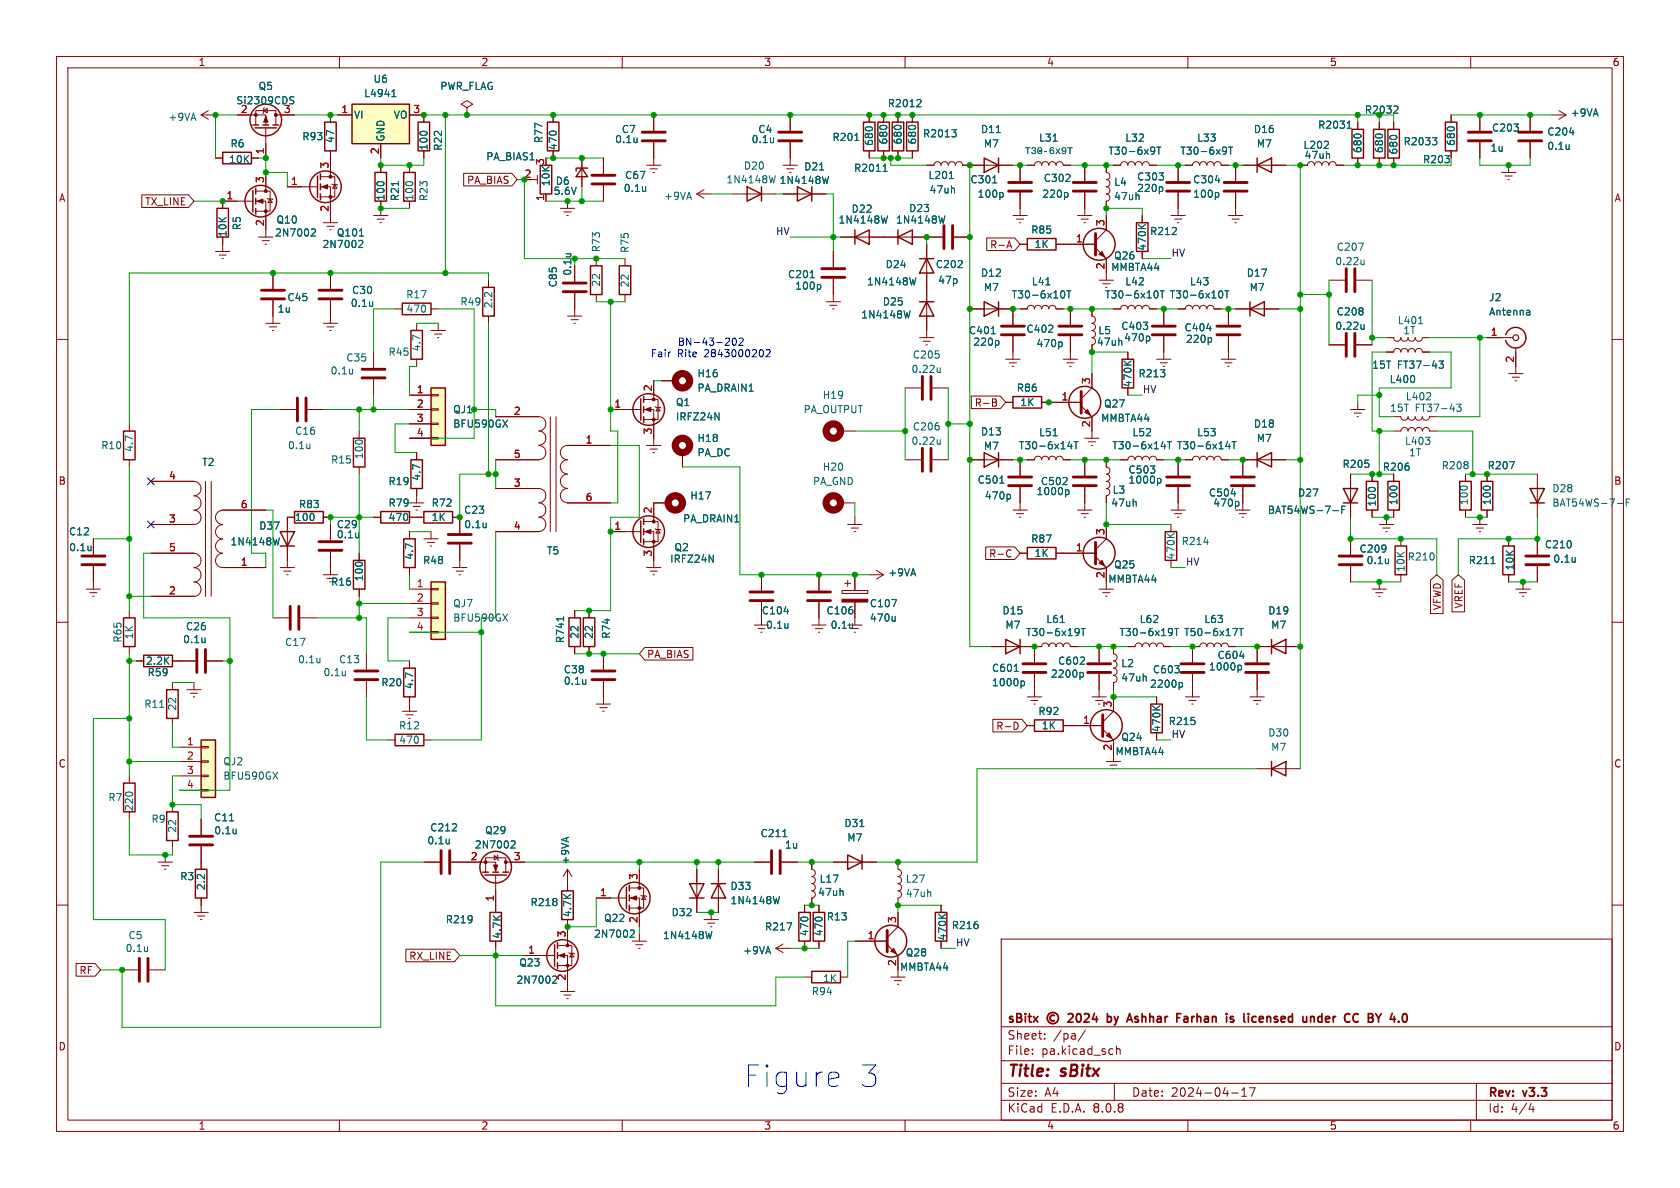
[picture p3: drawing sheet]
<svg xmlns="http://www.w3.org/2000/svg" width="297mm" height="210mm" viewBox="0 0 297 210" stroke-linecap="round" stroke-linejoin="round" font-family="sans-serif">
<defs><g id="words">
<g font-size="5.3" fill="#0000c2">
<text x="131.3" y="192.5">Figure</text>
<text x="151.5" y="192.5">3</text>
</g>
<g font-size="2.8" fill="#840000">
<text x="178" y="190.9">Title:</text>
<text x="187.7" y="190.9">sBitx</text>
</g>
<g font-size="2.1" fill="#840000">
<text x="178" y="184">Sheet:</text>
<text x="178" y="181.2">sBitx</text>
<text x="186.2" y="184">/pa/</text>
<text x="197" y="181.2">by</text>
<text x="201.3" y="181.2">Ashhar</text>
<text x="210.5" y="181.2">Farhan</text>
<text x="219.9" y="181.2">is</text>
<text x="223.6" y="181.2">licensed</text>
<text x="234.6" y="181.2">under</text>
<text x="242.6" y="181.2">CC</text>
<text x="247.4" y="181.2">BY</text>
<text x="178" y="186.7">File:</text>
<text x="184.1" y="186.7">pa.kicad_sch</text>
<text x="178" y="196.9">KiCad</text>
<text x="178" y="194.1">Size:</text>
<text x="184.7" y="194.1">A4</text>
<text x="185.7" y="196.9">E.D.A.</text>
<text x="193.3" y="196.9">8.0.8</text>
<text x="200" y="194.1">Date:</text>
<text x="207" y="194.1">2024-04-17</text>
<text x="263" y="194.3">Rev:</text>
<text x="263" y="196.9">Id:</text>
<text x="267.1" y="196.9">4/4</text>
<text x="269.4" y="194.3">v3.3</text>
</g>
<g font-size="1.8" fill="#840000">
<text x="35" y="11.9">1</text>
<text x="85" y="11.9">2</text>
<text x="135" y="11.9">3</text>
<text x="185" y="11.9">4</text>
<text x="235" y="11.9">5</text>
<text x="285" y="11.9">6</text>
<text x="10.3" y="35.9">A</text>
<text x="82.5" y="32.7">PA_BIAS</text>
<text x="285.3" y="35.9">A</text>
<text x="25.6" y="36.5">TX_LINE</text>
<text x="174.9" y="44.1">R-A</text>
<text x="172.2" y="72.1">R-B</text>
<text x="10.3" y="85.9">B</text>
<text x="285.3" y="85.9">B</text>
<text x="174.8" y="98.7">R-C</text>
<text x="255" y="108" transform="rotate(-90 255 108)">VFWD</text>
<text x="258.8" y="107.7" transform="rotate(-90 258.8 107.7)">VREF</text>
<text x="114.3" y="116.5">PA_BIAS</text>
<text x="176" y="129.2">R-D</text>
<text x="10.3" y="135.9">C</text>
<text x="285.3" y="135.9">C</text>
<text x="13.9" y="172.4">RF</text>
<text x="72.2" y="169.9">RX_LINE</text>
<text x="10.3" y="185.9">D</text>
<text x="285.3" y="185.9">D</text>
<text x="35" y="199.9">1</text>
<text x="85" y="199.9">2</text>
<text x="135" y="199.9">3</text>
<text x="185" y="199.9">4</text>
<text x="235" y="199.9">5</text>
<text x="285" y="199.9">6</text>
</g>
<g font-size="1.8" fill="#006464">
<text x="45.6" y="16.1">Q5</text>
<text x="64.3" y="17.4">L4941</text>
<text x="65.9" y="14.8">U6</text>
<text x="77.7" y="16.1">PWR_FLAG</text>
<text x="29.7" y="21.6">+9VA</text>
<text x="41.7" y="18.6">Si2309CDS</text>
<text x="62.5" y="21.2">VI</text>
<text x="69.5" y="21.2">VO</text>
<text x="109.8" y="23.7">C7</text>
<text x="134" y="23.7">C4</text>
<text x="156.9" y="19.2">R2012</text>
<text x="173.3" y="23.7">D11</text>
<text x="221.6" y="23.7">D16</text>
<text x="232.9" y="23">R2031</text>
<text x="263.7" y="23.5">C203</text>
<text x="277.6" y="20.8">+9VA</text>
<text x="40.4" y="29.1">10K</text>
<text x="40.6" y="26.3">R6</text>
<text x="53.3" y="25">R93</text>
<text x="59.3" y="25.4" transform="rotate(-90 59.3 25.4)">47</text>
<text x="68.2" y="25.1" transform="rotate(-90 68.2 25.1)">GND</text>
<text x="75.8" y="26.7" transform="rotate(-90 75.8 26.7)">100</text>
<text x="78.3" y="26.8" transform="rotate(-90 78.3 26.8)">R22</text>
<text x="85.9" y="28.5">PA_BIAS1</text>
<text x="96.1" y="25.4" transform="rotate(-90 96.1 25.4)">R77</text>
<text x="98.7" y="26.7" transform="rotate(-90 98.7 26.7)">470</text>
<text x="108.6" y="25.5">0.1u</text>
<text x="132.8" y="25.5">0.1u</text>
<text x="147.1" y="25.1">R201</text>
<text x="154.5" y="25.9" transform="rotate(-90 154.5 25.9)">680</text>
<text x="157.1" y="25.6" transform="rotate(-90 157.1 25.6)">680</text>
<text x="159.6" y="25.6" transform="rotate(-90 159.6 25.6)">680</text>
<text x="162.2" y="25.6" transform="rotate(-90 162.2 25.6)">680</text>
<text x="163.1" y="24.5">R2013</text>
<text x="173.8" y="26.3">M7</text>
<text x="181.2" y="27.7">T30-6x9T</text>
<text x="183.6" y="25.2">L31</text>
<text x="195.9" y="27.6">T30-6x9T</text>
<text x="198.8" y="25.2">L32</text>
<text x="208.6" y="27.6">T30-6x9T</text>
<text x="211.5" y="25.2">L33</text>
<text x="222.1" y="26.3">M7</text>
<text x="230.3" y="26.5">L202</text>
<text x="230.5" y="28.3">47uh</text>
<text x="240.9" y="27.2" transform="rotate(-90 240.9 27.2)">680</text>
<text x="244.7" y="27.2" transform="rotate(-90 244.7 27.2)">680</text>
<text x="247.2" y="27.4" transform="rotate(-90 247.2 27.4)">680</text>
<text x="248" y="25.9">R2033</text>
<text x="251.5" y="29.1">R203</text>
<text x="257.4" y="25.9" transform="rotate(-90 257.4 25.9)">680</text>
<text x="263.4" y="27">1u</text>
<text x="273.4" y="24.2">C204</text>
<text x="273.4" y="26.7">0.1u</text>
<text x="68.2" y="35.6" transform="rotate(-90 68.2 35.6)">100</text>
<text x="70.7" y="35.7" transform="rotate(-90 70.7 35.7)">R21</text>
<text x="73.3" y="35.6" transform="rotate(-90 73.3 35.6)">100</text>
<text x="75.8" y="35.7" transform="rotate(-90 75.8 35.7)">R23</text>
<text x="97.4" y="33" transform="rotate(-90 97.4 33)">10K</text>
<text x="97.8" y="34.6">5.6V</text>
<text x="98.1" y="32.9">D6</text>
<text x="110.2" y="34.1">0.1u</text>
<text x="110.4" y="31.9">C67</text>
<text x="117.3" y="35.5">+9VA</text>
<text x="128.3" y="32.6">1N4148W</text>
<text x="131.4" y="30.2">D20</text>
<text x="137.7" y="32.7">1N4148W</text>
<text x="142.1" y="30.3">D21</text>
<text x="150.9" y="30.6">R2011</text>
<text x="164" y="31.9">L201</text>
<text x="164.2" y="34.4">47uh</text>
<text x="171.5" y="32.6">C301</text>
<text x="172.7" y="35.2">100p</text>
<text x="184.2" y="35.2">220p</text>
<text x="184.4" y="32.4">C302</text>
<text x="196.9" y="33">L4</text>
<text x="196.9" y="35.6">47uh</text>
<text x="200.9" y="32.1">C303</text>
<text x="200.9" y="34.1">220p</text>
<text x="210.8" y="32.6">C304</text>
<text x="210.8" y="35.2">100p</text>
<text x="42.8" y="40.8" transform="rotate(-90 42.8 40.8)">R5</text>
<text x="48.8" y="39.7">Q10</text>
<text x="148.1" y="39.7">1N4148W</text>
<text x="150.5" y="37.8">D22</text>
<text x="158.3" y="39.7">1N4148W</text>
<text x="160.6" y="37.7">D23</text>
<text x="182.2" y="41.5">R85</text>
<text x="203.2" y="41.8">R212</text>
<text x="40.2" y="42" transform="rotate(-90 40.2 42)">10K</text>
<text x="48.5" y="42">2N7002</text>
<text x="56.9" y="44">2N7002</text>
<text x="59.4" y="42">Q101</text>
<text x="106.3" y="44.7" transform="rotate(-90 106.3 44.7)">R73</text>
<text x="111.4" y="44.8" transform="rotate(-90 111.4 44.8)">R75</text>
<text x="156.5" y="47.6">D24</text>
<text x="165.3" y="47.6">C202</text>
<text x="182.8" y="44">1K</text>
<text x="196.9" y="46.1">Q26</text>
<text x="202.8" y="44.4" transform="rotate(-90 202.8 44.4)">470K</text>
<text x="236" y="47.1">0.22u</text>
<text x="236.2" y="44.5">C207</text>
<text x="50.7" y="53.4">C45</text>
<text x="62.1" y="52.2">C30</text>
<text x="71.7" y="52.9">R17</text>
<text x="98.7" y="50.9" transform="rotate(-90 98.7 50.9)">C85</text>
<text x="101.2" y="48.8" transform="rotate(-90 101.2 48.8)">0.1u</text>
<text x="106.3" y="50.8" transform="rotate(-90 106.3 50.8)">22</text>
<text x="111.4" y="50.9" transform="rotate(-90 111.4 50.9)">22</text>
<text x="139.2" y="49.4">C201</text>
<text x="140.5" y="51.4">100p</text>
<text x="153.2" y="50.6">1N4148W</text>
<text x="165.8" y="50.4">47p</text>
<text x="173.3" y="49.1">D12</text>
<text x="173.8" y="51.7">M7</text>
<text x="178.8" y="53">T30-6x10T</text>
<text x="182.3" y="50.6">L41</text>
<text x="195.3" y="53">T30-6x10T</text>
<text x="196.4" y="48.1">MMBTA44</text>
<text x="198.8" y="50.6">L42</text>
<text x="206.7" y="53">T30-6x10T</text>
<text x="210.3" y="50.6">L43</text>
<text x="220.3" y="49.1">D17</text>
<text x="220.8" y="51.7">M7</text>
<text x="263.2" y="53.4">J2</text>
<text x="49" y="55.5">1u</text>
<text x="61.9" y="54.5">0.1u</text>
<text x="71.7" y="55.5">470</text>
<text x="81.3" y="54.2">R49</text>
<text x="87.2" y="54.6" transform="rotate(-90 87.2 54.6)">2.2</text>
<text x="152.2" y="56.5">1N4148W</text>
<text x="156" y="54.2">D25</text>
<text x="171.2" y="59.3">C401</text>
<text x="181.4" y="59">C402</text>
<text x="194.1" y="59.3">L5</text>
<text x="198.1" y="58.5">C403</text>
<text x="209.3" y="58.8">C404</text>
<text x="236" y="58.5">0.22u</text>
<text x="236.2" y="56">C208</text>
<text x="247" y="57.5">L401</text>
<text x="248" y="59.3">1T</text>
<text x="263.2" y="56">Antenna</text>
<text x="61.1" y="64.1">C35</text>
<text x="68.6" y="63.1">R45</text>
<text x="74.5" y="62.2" transform="rotate(-90 74.5 62.2)">4.7</text>
<text x="161.3" y="63.6">C205</text>
<text x="172" y="61.3">220p</text>
<text x="183.1" y="61.6">470p</text>
<text x="193.8" y="61.3">47uh</text>
<text x="198.6" y="60.6">470p</text>
<text x="209.6" y="60.8">220p</text>
<text x="242.5" y="65.4">15T</text>
<text x="247" y="65.4">FT37-43</text>
<text x="58.4" y="66.4">0.1u</text>
<text x="119.4" y="72">Q1</text>
<text x="123.2" y="66.9">H16</text>
<text x="123.2" y="69.4">PA_DRAIN1</text>
<text x="145.3" y="70.7">H19</text>
<text x="161" y="66.1">0.22u</text>
<text x="179.7" y="69.4">R86</text>
<text x="180.3" y="72">1K</text>
<text x="200.3" y="68.6" transform="rotate(-90 200.3 68.6)">470K</text>
<text x="201.2" y="66.9">R213</text>
<text x="245.6" y="67.9">L400</text>
<text x="248.4" y="71">L402</text>
<text x="52.1" y="77.1">C16</text>
<text x="80" y="75.8">BFU590GX</text>
<text x="80" y="73.3">QJ1</text>
<text x="119.4" y="74.5">IRFZ24N</text>
<text x="142" y="73.3">PA_OUTPUT</text>
<text x="161.3" y="76.3">C206</text>
<text x="173.3" y="77.2">D13</text>
<text x="183.6" y="77.3">L51</text>
<text x="194.6" y="74.8">MMBTA44</text>
<text x="195.1" y="72.2">Q27</text>
<text x="200.1" y="77.3">L52</text>
<text x="211.5" y="77.3">L53</text>
<text x="221.6" y="75.8">D18</text>
<text x="245.6" y="73">15T</text>
<text x="250.2" y="73">FT37-43</text>
<text x="17.8" y="79.6">R10</text>
<text x="23.7" y="80" transform="rotate(-90 23.7 80)">4.7</text>
<text x="35.6" y="82.6">T2</text>
<text x="50.8" y="79.6">0.1u</text>
<text x="58.4" y="82.1">R15</text>
<text x="64.4" y="81.3" transform="rotate(-90 64.4 81.3)">100</text>
<text x="123.2" y="78.3">H18</text>
<text x="123.2" y="80.9">PA_DC</text>
<text x="145.3" y="83.4">H20</text>
<text x="161" y="78.8">0.22u</text>
<text x="173.8" y="79.7">M7</text>
<text x="180" y="79.6">T30-6x14T</text>
<text x="196.5" y="79.6">T30-6x14T</text>
<text x="199.4" y="83.9">C503</text>
<text x="208" y="79.6">T30-6x14T</text>
<text x="222.1" y="78.3">M7</text>
<text x="237.2" y="82.9">R205</text>
<text x="244.4" y="83.4">R206</text>
<text x="248.3" y="78.8">L403</text>
<text x="249" y="80.9">1T</text>
<text x="254.8" y="83.2">R208</text>
<text x="262.9" y="83.2">R207</text>
<text x="68.6" y="89.8">R79</text>
<text x="68.6" y="86">R19</text>
<text x="74.5" y="85.1" transform="rotate(-90 74.5 85.1)">4.7</text>
<text x="76.2" y="89.8">R72</text>
<text x="121.9" y="88.5">H17</text>
<text x="143.6" y="86">PA_GND</text>
<text x="172.7" y="85.7">C501</text>
<text x="174" y="88.5">470p</text>
<text x="183.1" y="87.7">1000p</text>
<text x="183.9" y="86">C502</text>
<text x="196.4" y="89.8">47uh</text>
<text x="196.6" y="87.5">L3</text>
<text x="199.4" y="85.7">1000p</text>
<text x="213.6" y="88">C504</text>
<text x="214.4" y="89.8">470p</text>
<text x="229.4" y="88">D27</text>
<text x="243.4" y="89.7" transform="rotate(-90 243.4 89.7)">100</text>
<text x="247.2" y="89.4" transform="rotate(-90 247.2 89.4)">100</text>
<text x="259.7" y="89.4" transform="rotate(-90 259.7 89.4)">100</text>
<text x="263.8" y="89.4" transform="rotate(-90 263.8 89.4)">100</text>
<text x="274.3" y="87.2">D28</text>
<text x="274.3" y="89.8">BAT54WS-7-F</text>
<text x="12.1" y="94.8">C12</text>
<text x="45.7" y="93.8">D37</text>
<text x="52" y="92.3">100</text>
<text x="52.7" y="90">R83</text>
<text x="59.4" y="93.6">C29</text>
<text x="59.4" y="95.4">0.1u</text>
<text x="68.6" y="92.3">470</text>
<text x="76.2" y="92.3">1K</text>
<text x="82" y="91">C23</text>
<text x="82" y="93.6">0.1u</text>
<text x="120.7" y="92.6">PA_DRAIN1</text>
<text x="224" y="91">BAT54WS-7-F</text>
<text x="12.1" y="97.6">0.1u</text>
<text x="40.6" y="96.6">1N4148W</text>
<text x="73.3" y="99.1" transform="rotate(-90 73.3 99.1)">4.7</text>
<text x="74.7" y="99.9">R48</text>
<text x="96.6" y="98.2">T5</text>
<text x="118.4" y="99.7">IRFZ24N</text>
<text x="119.1" y="97.6">Q2</text>
<text x="182.2" y="96.1">R87</text>
<text x="182.8" y="98.7">1K</text>
<text x="196.9" y="100.7">Q25</text>
<text x="207.9" y="99.1" transform="rotate(-90 207.9 99.1)">470K</text>
<text x="208.8" y="96.5">R214</text>
<text x="240.3" y="97.9">C209</text>
<text x="241.5" y="99.9">0.1u</text>
<text x="248.5" y="101.2" transform="rotate(-90 248.5 101.2)">10K</text>
<text x="248.8" y="99.3">R210</text>
<text x="259.6" y="99.9">R211</text>
<text x="267.8" y="100.9" transform="rotate(-90 267.8 100.9)">10K</text>
<text x="273" y="97.1">C210</text>
<text x="274.5" y="99.7">0.1u</text>
<text x="58.4" y="103.7">R16</text>
<text x="64.4" y="102.9" transform="rotate(-90 64.4 102.9)">100</text>
<text x="80" y="107.5">QJ7</text>
<text x="153.7" y="107.5">C107</text>
<text x="156.9" y="102.1">+9VA</text>
<text x="195.8" y="103.2">MMBTA44</text>
<text x="21.7" y="113.7" transform="rotate(-90 21.7 113.7)">R65</text>
<text x="23.7" y="113.1" transform="rotate(-90 23.7 113.1)">1K</text>
<text x="32.3" y="113.9">0.1u</text>
<text x="32.8" y="111.6">C26</text>
<text x="99.9" y="113.8" transform="rotate(-90 99.9 113.8)">R741</text>
<text x="102.5" y="113" transform="rotate(-90 102.5 113)">22</text>
<text x="105" y="113" transform="rotate(-90 105 113)">22</text>
<text x="108.1" y="113" transform="rotate(-90 108.1 113)">R74</text>
<text x="134.6" y="108.8">C104</text>
<text x="135.3" y="111.4">0.1u</text>
<text x="146" y="108.8">C106</text>
<text x="146.7" y="111.4">0.1u</text>
<text x="153.7" y="110.1">470u</text>
<text x="177.1" y="108.8">D15</text>
<text x="177.6" y="111.4">M7</text>
<text x="181.3" y="112.6">T30-6x19T</text>
<text x="184.9" y="110.3">L61</text>
<text x="197.8" y="112.6">T30-6x19T</text>
<text x="201.4" y="110.3">L62</text>
<text x="209.2" y="112.6">T50-6x17T</text>
<text x="212.8" y="110.3">L63</text>
<text x="224.1" y="108.8">D19</text>
<text x="224.6" y="111.4">M7</text>
<text x="25.7" y="117.7">2.2K</text>
<text x="26" y="119.7">R59</text>
<text x="50.3" y="114.4">C17</text>
<text x="52.6" y="117.4">0.1u</text>
<text x="57.1" y="119.7">0.1u</text>
<text x="59.9" y="117.4">C13</text>
<text x="99.6" y="119.2">C38</text>
<text x="175.3" y="119">C601</text>
<text x="185.7" y="120">2200p</text>
<text x="187" y="117.7">C602</text>
<text x="198.1" y="118.1">L2</text>
<text x="203.7" y="119.2">C603</text>
<text x="213.6" y="118.7">1000p</text>
<text x="215.1" y="116.7">C604</text>
<text x="25.4" y="125.3">R11</text>
<text x="31.3" y="125.7" transform="rotate(-90 31.3 125.7)">22</text>
<text x="67.3" y="121.5">R20</text>
<text x="73.3" y="121.9" transform="rotate(-90 73.3 121.9)">4.7</text>
<text x="99.6" y="121.3">0.1u</text>
<text x="175.3" y="121.5">1000p</text>
<text x="198.1" y="120.7">47uh</text>
<text x="203.2" y="121.8">2200p</text>
<text x="70.4" y="129.1">R12</text>
<text x="70.5" y="131.7">470</text>
<text x="183.5" y="126.6">R92</text>
<text x="184.1" y="129.1">1K</text>
<text x="198.1" y="131.2">Q24</text>
<text x="205.3" y="129.5" transform="rotate(-90 205.3 129.5)">470K</text>
<text x="206.5" y="128.4">R215</text>
<text x="224.1" y="130.4">D30</text>
<text x="39.4" y="135.5">QJ2</text>
<text x="197.1" y="133.7">MMBTA44</text>
<text x="224.6" y="132.9">M7</text>
<text x="19.1" y="141.8">R7</text>
<text x="23.7" y="143.5" transform="rotate(-90 23.7 143.5)">220</text>
<text x="39.4" y="138">BFU590GX</text>
<text x="26.7" y="145.6">R9</text>
<text x="31.3" y="147.3" transform="rotate(-90 31.3 147.3)">22</text>
<text x="37.8" y="145.4">C11</text>
<text x="37.8" y="147.7">0.1u</text>
<text x="75.4" y="149.5">0.1u</text>
<text x="76" y="147.2">C212</text>
<text x="85.7" y="147.7">Q29</text>
<text x="134.4" y="148.2">C211</text>
<text x="149.2" y="146.4">D31</text>
<text x="149.7" y="148.9">M7</text>
<text x="31.8" y="155.8">R3</text>
<text x="83.8" y="150.2">2N7002</text>
<text x="100.8" y="152.9" transform="rotate(-90 100.8 152.9)">+9VA</text>
<text x="138.7" y="150.2">1u</text>
<text x="36.4" y="157.5" transform="rotate(-90 36.4 157.5)">2.2</text>
<text x="93.7" y="160.4">R218</text>
<text x="129" y="157.5">D33</text>
<text x="129" y="160">1N4148W</text>
<text x="144.5" y="158.6">47uh</text>
<text x="144.8" y="156.2">L17</text>
<text x="160" y="156.2">L27</text>
<text x="160" y="158.8">47uh</text>
<text x="22.6" y="166.2">C5</text>
<text x="78.7" y="163.4">R219</text>
<text x="88.7" y="166.1" transform="rotate(-90 88.7 166.1)">4.7K</text>
<text x="101.2" y="162.2" transform="rotate(-90 101.2 162.2)">4.7K</text>
<text x="104.9" y="166">2N7002</text>
<text x="106.7" y="163.2">Q22</text>
<text x="117.1" y="166.2">1N4148W</text>
<text x="118.6" y="162.2">D32</text>
<text x="135.1" y="164.7">R217</text>
<text x="143.1" y="165.6" transform="rotate(-90 143.1 165.6)">470</text>
<text x="145.6" y="165.6" transform="rotate(-90 145.6 165.6)">470</text>
<text x="146.1" y="162.9">R13</text>
<text x="167.5" y="166.4" transform="rotate(-90 167.5 166.4)">470K</text>
<text x="168.2" y="164.4">R216</text>
<text x="22.1" y="168.5">0.1u</text>
<text x="91.7" y="171">Q23</text>
<text x="131.3" y="168.9">+9VA</text>
<text x="145.4" y="173.8">1K</text>
<text x="159" y="171.8">MMBTA44</text>
<text x="160" y="169.3">Q28</text>
<text x="91.2" y="174.1">2N7002</text>
<text x="143.4" y="176.1">R94</text>
</g>
<g font-size="1.8" fill="#a90000">
<text x="42.5" y="20.1">2</text>
<text x="50.1" y="20.1">3</text>
<text x="60.3" y="20.1">1</text>
<text x="73" y="20.1">3</text>
<text x="46.7" y="27.4" transform="rotate(-90 46.7 27.4)">1</text>
<text x="58.2" y="29.9" transform="rotate(-90 58.2 29.9)">3</text>
<text x="67.1" y="27.4" transform="rotate(-90 67.1 27.4)">2</text>
<text x="96.3" y="29.3" transform="rotate(-90 96.3 29.3)">3</text>
<text x="39.9" y="35.3">1</text>
<text x="46.7" y="32.5" transform="rotate(-90 46.7 32.5)">3</text>
<text x="51.4" y="32.8">1</text>
<text x="92.6" y="31.5">2</text>
<text x="96.3" y="35.6" transform="rotate(-90 96.3 35.6)">1</text>
<text x="46.7" y="40.1" transform="rotate(-90 46.7 40.1)">2</text>
<text x="58.2" y="37.5" transform="rotate(-90 58.2 37.5)">2</text>
<text x="195.3" y="40.1" transform="rotate(-90 195.3 40.1)">3</text>
<text x="190.1" y="42.9">1</text>
<text x="195.3" y="47.7" transform="rotate(-90 195.3 47.7)">2</text>
<text x="263.5" y="59.4">1</text>
<text x="267.7" y="64.2" transform="rotate(-90 267.7 64.2)">2</text>
<text x="73.6" y="69.6">1</text>
<text x="115.3" y="69.3" transform="rotate(-90 115.3 69.3)">2</text>
<text x="187.6" y="70.9">1</text>
<text x="192.8" y="68" transform="rotate(-90 192.8 68)">3</text>
<text x="73.6" y="72.1">2</text>
<text x="73.6" y="74.7">3</text>
<text x="73.6" y="77.2">4</text>
<text x="90.7" y="73.4">2</text>
<text x="108.5" y="72.1">1</text>
<text x="115.3" y="76.9" transform="rotate(-90 115.3 76.9)">3</text>
<text x="192.8" y="75.6" transform="rotate(-90 192.8 75.6)">2</text>
<text x="90.7" y="81">5</text>
<text x="103.4" y="78.5">1</text>
<text x="29.8" y="84.8">4</text>
<text x="42.5" y="89.9">6</text>
<text x="90.7" y="86.1">3</text>
<text x="103.4" y="88.6">6</text>
<text x="29.8" y="92.5">3</text>
<text x="90.7" y="93.7">4</text>
<text x="108.5" y="93.7">1</text>
<text x="115.3" y="90.9" transform="rotate(-90 115.3 90.9)">2</text>
<text x="195.3" y="94.7" transform="rotate(-90 195.3 94.7)">3</text>
<text x="29.8" y="97.5">5</text>
<text x="42.5" y="100.1">1</text>
<text x="115.3" y="98.5" transform="rotate(-90 115.3 98.5)">3</text>
<text x="190.1" y="97.5">1</text>
<text x="29.8" y="105.2">2</text>
<text x="73.6" y="103.9">1</text>
<text x="73.6" y="106.4">2</text>
<text x="195.3" y="102.3" transform="rotate(-90 195.3 102.3)">2</text>
<text x="73.6" y="109">3</text>
<text x="73.6" y="111.5">4</text>
<text x="196.6" y="125.2" transform="rotate(-90 196.6 125.2)">3</text>
<text x="32.9" y="131.8">1</text>
<text x="191.4" y="128">1</text>
<text x="32.9" y="134.4">2</text>
<text x="32.9" y="136.9">3</text>
<text x="196.6" y="132.8" transform="rotate(-90 196.6 132.8)">2</text>
<text x="32.9" y="139.4">4</text>
<text x="83.1" y="152.1">2</text>
<text x="90.7" y="152.1">3</text>
<text x="112.8" y="155.6" transform="rotate(-90 112.8 155.6)">3</text>
<text x="87.4" y="159.5" transform="rotate(-90 87.4 159.5)">1</text>
<text x="106" y="158.5">1</text>
<text x="100.1" y="165.8" transform="rotate(-90 100.1 165.8)">3</text>
<text x="112.8" y="163.3" transform="rotate(-90 112.8 163.3)">2</text>
<text x="153.3" y="166.1">1</text>
<text x="158.5" y="163.3" transform="rotate(-90 158.5 163.3)">3</text>
<text x="93.3" y="168.7">1</text>
<text x="100.1" y="173.4" transform="rotate(-90 100.1 173.4)">2</text>
<text x="158.5" y="170.9" transform="rotate(-90 158.5 170.9)">2</text>
</g>
<g font-size="1.8" fill="#009600">
<text x="241.2" y="20.3">R2032</text>
<text x="80" y="110.1">BFU590GX</text>
</g>
<g font-size="1.8" fill="#0f0f0f">
<text x="137.1" y="41.6">HV</text>
<text x="207" y="45.5">HV</text>
<text x="201.9" y="69.6">HV</text>
<text x="209.5" y="100.1">HV</text>
<text x="207" y="130.5">HV</text>
<text x="168.9" y="167.4">HV</text>
</g>
<g font-size="1.8" fill="#0000c2">
<text x="115" y="63.4">Fair</text>
<text x="119.7" y="61.3">BN-43-202</text>
<text x="119.8" y="63.4">Rite</text>
<text x="124.6" y="63.4">2843000202</text>
</g>
</g></defs>
<g fill="none" stroke="#840000" stroke-width=".18">
<path d="M10 10h277v190h-277zM12 12h273v186h-273zM60 10v2M82.5 19.1l1.1-.7-1.1-.6-1 .6 1 .7v1.2M110 10v2M160 10v2M210 10v2M260 10v2M57.1 39.4h2.6M58.4 38.1v1.3M66 38.1h2.6M66.7 38.7h1.2"/>
<path d="M67.2 39.4h.2M67.3 36.8v1.3M72.4 29.2v1.3M72.4 35.6v1.2M74.9 20.3v1.3M74.9 26.7v1.2M82.5 20.3h.1M94 31.8h1M95 31v1.5M96.5 34.3v1.3M57.8 40h1.3M58.3 40.6h.2"/>
<path d="M58.4 48.3v2.8M58.4 53.1v2.8M69.8 54.6h1.3M76.2 54.6h1.3M86.4 49.5v1.3M86.4 55.9v1.3M10 60h2M285 60h2M63.5 97.8v1.3M72.4 94v1.3M10 110h2M48.3 109.2h2.8"/>
<path d="M53.1 109.2h2.8M57.1 101.6h2.6M57.8 102.2h1.3M58.4 100.3v1.3M63.5 104.1v1.3M64.8 115.6v2.8M72.4 100.3v1.3M72.4 116.8v1.3M285 110h2M64.8 120.4v2.8M71.1 125.7h2.6M71.8 126.4h1.2"/>
<path d="M72.3 127h.2M72.4 123.2v2.5M10 160h2M177 166h108v32h-108zM285 160h2M60 198v2M110 198v2M160 198v2M177 194.5h108M177 191.5h108M177 187.5h108M177 181.5h108"/>
<path d="M182.5 186.3v.1M182.5 185.5v.1M184.7 183.6v.1M184.7 182.8v.1M191.9 182.1l-1.3 2M197 191.5v3M197.4 184.9v1.5M197.4 185.5l.2-.1 .4 .1v.9M210 198v2M217.7 193.2h1.2M219.5 193.8h.9M219.5 192.7l.5-.4v1.5"/>
<path d="M220.9 192.3h1l-.7 1.5M260 198v2M261 191.5v6.5M270.7 195l-.4 1.1h.9M271 195.6v1"/>
</g>
<g fill="none" stroke="#840000" stroke-width=".3">
<path d="M186.4 179.5a.52 .52 0 0 0-.8 .5 .52 .52 0 0 0 .8 .4M188.8 179.3l.6-.1 .2 .1 .1 .3-.9 1.1h.9M190.4 179.3l.2-.1a.81 .81 0 0 1 .6 .6 .81 .81 0 0 1-.3 .8l-.1 .1a.81 .81 0 0 1-.4-1.4zM191.7 179.3l.6-.1 .2 .1 .1 .3-1 1.1h1M193.5 179.1l-.4 1.1h1M193.8 179.7v1M195.8 179.2v1.5M195.8 179.8l.4-.1 .2 .1M199.7 179.2l.5 1.5M209.3 179.8l.5-.1 .2 .2M223.1 179.7h-.3l-.2 .2 .1 .7 .4 .1M233.7 179.8l-.4-.1-.3 .3v.4l.1 .2h.6"/>
<path d="M233.7 179.2v1.5M241.9 179.9h.5M242.4 179.2h-.5v1.5h.6M246.5 179.7v1M196.4 180.5l-.2 .2-.4-.1M210 180l-.5 .1a.29 .29 0 0 0-.2 .3 .29 .29 0 0 0 .2 .3l.5-.1M218.1 180.3v.3M223.3 180l-.7 .2M245.8 180.2h.9"/>
<circle cx="186.1" cy="180" r="1"/>
</g>
<path d="M71.4 30.5h2v5.1h-2zM73.9 21.6h2v5.1h-2zM95.5 29.2h2v5.1h-2zM71.1 53.6h5.1v2h-5.1zM85.3 50.8h2.1v5.1h-2.1zM62.5 99.1h2v5h-2zM71.4 95.3h2v5h-2zM71.4 118.1h2v5.1h-2z" fill="none" stroke="#840000" stroke-width=".25"/>
<path d="M56.4 52.8h4.1M56.4 51.3h4.1M51.3 107.2v4.1M52.8 107.2v4.1M62.7 118.6h4.1M62.7 120.1h4.1" fill="none" stroke="#840000" stroke-width=".51"/>
<path d="M65.9 53.3v.9M65.9 54.1h-.1M56.6 116.3v.9M56.6 117l-.1 .1M61.1 118.6v.9M61.1 119.3l-.1 .1" fill="none" stroke="#006464" stroke-width=".18"/>
<path d="M62.2 18.4h10.2v7h-10.2z" fill="#ffffc2"/>
<g fill="none" stroke="#840000" stroke-width=".25">
<path d="M62.2 18.4h10.2v7h-10.2zM66.3 30.5h2v5.1h-2zM96.8 21.6h2v5.1h-2zM102.9 29.7l1 1.5h-2zM103.9 29.7h-2v.5M132.1 33l2.5 1.3-2.5 1.3zM134.6 33v2.6M141 33l2.5 1.3-2.5 1.3zM143.5 33v2.6M104.4 47h2v5.1h-2zM109.5 47h2v5.1h-2zM49.5 94h2.6l-1.3 2.5z"/>
<path d="M49.5 96.5h2.6M52.1 90.4h5v2.1h-5zM103.1 109.2h2.1v5.1h-2.1z"/>
</g>
<g fill="none" stroke="#840000" stroke-width=".18">
<path d="M59.7 20.3h2.5M67.3 25.4v2.5M67.3 29.2v1.3M67.3 35.6v1.2M72.4 20.3h2.5M97.8 20.3v1.3M97.8 26.7v1.2M99.1 36.8h2.5M99.7 37.5h1.3M100.2 38.1h.3M100.3 35.6v1.2M102.9 27.9v5.1"/>
<path d="M106.7 27.9v2.8M106.7 32.8v2.8M114.3 29.2h2.5M114.9 29.8h1.3M115.4 30.5h.3M115.6 20.3v2.8M115.6 25.1v4.1M123.2 34.3h2.5M123.2 34.3l1.3 .8M124.5 33.5l-1.3 .8M129.5 34.3h7.7M138.4 29.2h2.6"/>
<path d="M138.4 34.3h7.6M139.1 29.8h1.2M139.6 30.5h.2M139.7 20.3v2.8M139.7 25.1v4.1M101.6 47v2.8M101.6 51.8v2.8M105.4 45.7v1.3M105.4 52.1v1.2M110.5 45.7v1.3M110.5 52.1v1.2M146 53.3h2.6"/>
<path d="M146.7 54h1.3M147.2 54.6h.2M147.3 52.1v1.2M49.5 72.4h2.8M54.4 72.4h2.7M52.1 91.4h-1.3v8.9M57.1 91.4h1.3M58.4 92.7v2.8M58.4 97.5v2.8M81.3 91.4v2.8M81.3 96.3v2.8M49.5 100.3h2.6"/>
<path d="M50.2 101h1.2M50.7 101.6h.2M104.1 108v1.2M104.1 114.3v1.3M133.3 110.5h2.6M134 111.1h1.3M134.5 111.8h.2M134.6 101.6v2.8M134.6 106.4v4.1M105.4 124.5h2.5M106 125.1h1.3M106.6 125.7h.2"/>
<path d="M106.7 123.2v1.3"/>
</g>
<g fill="none" stroke="#006464" stroke-width=".18">
<path d="M69.3 17.1h.7M69.4 16.1l.2-.3v1.3M70.4 32.1v.7M112.6 24.4v.8M112.6 25.1v.1M114.1 33v.9M114.1 33.7v.1M136.7 24.4v.8M136.7 25.1v.1M137.1 31.1l-.3 1.2M144.9 30h.7M146.5 31.2l-.3 1.2"/>
<path d="M100.1 44.9h.8M100.8 44.9h.1M54.8 78.5v.8M54.8 79.2l-.1 .1M49.4 95.1l-.3 1.2M63.4 94.2v.9M63.4 94.9v.1M85.9 92.4v.9M85.9 93.2h.1M138.6 108.1h.8M139.3 110.2v.9M139.3 110.9l-.1 .1"/>
</g>
<g fill="none" stroke="#840000" stroke-width=".51">
<path d="M104.6 32.5h4.1M104.6 31h4.1M113.5 24.9h4.1M113.5 23.4h4.1M137.7 24.9h4M137.7 23.4h4M99.6 51.6h4M99.6 50h4M52.6 70.4v4M54.1 70.4v4M56.4 97.3h4.1M56.4 95.8h4.1"/>
<path d="M79.2 96h4.1M79.2 94.5h4.1M132.6 104.6h4.1M132.6 106.2h4.1"/>
</g>
<path d="M76.2 102.9h2.5v10.1h-2.5z" fill="#ffffc2"/>
<g fill="none" stroke="#840000" stroke-width=".18">
<path d="M46.6 19.6l.6-.4v.7zM46.7 19.1l-.1 .1v.7l-.1 .2M38.1 27.9h1.3M39.4 35.6h5.3M41.9 20.3h5.1v1.8M44.4 27.9h1.3M45.2 35.6h1.8v5M45.2 33.8h2.6v3.5h-2.6M45.2 22.1v-2.5h3.6v2.5M47 22.6v5.3M47 30.5v3.3M47.2 35.1l.2 .1h.7l.2 .1"/>
<path d="M47.8 35.2l.3 .6h-.7zM48.8 20.3h3.3M58.4 20.3v1.3M58.4 26.7v1.2M47 57.2h2.5M47.6 57.8h1.3M48.1 58.4h.3M48.3 48.3v2.8M48.3 53.1v4.1M57.1 57.2h2.6M57.8 57.8h1.3M58.3 58.4h.2"/>
<path d="M58.4 55.9v1.3M72.4 104.1h3.8M72.4 106.7h3.8M72.4 109.2h3.8M72.4 111.8h3.8M76.2 111.6h1.3v.3h-1.3zM76.2 109.1h1.3v.2h-1.3zM76.2 106.6h1.3v.2h-1.3zM76.2 104h1.3v.3h-1.3zM101.6 108v1.2M101.6 114.3v1.3M106.7 115.6v2.8"/>
<path d="M68.6 130.8h1.2M74.9 130.8h1.3M106.7 120.4v2.8M35.6 144.8v2.8M35.6 149.6v2.8M143.5 156.2a.64 .64 0 0 1 .6 .7 .64 .64 0 0 1-.6 .6 .63 .63 0 0 1 .6 .6 .63 .63 0 0 1-.6 .7v1.2M143.5 152.4v1.3a.64 .64 0 0 1 .6 .6 .64 .64 0 0 1-.6 .6 .63 .63 0 0 1 .6 .7 .63 .63 0 0 1-.6 .6M158.7 156.2a.64 .64 0 0 1 .7 .7 .64 .64 0 0 1-.7 .6 .63 .63 0 0 1 .7 .6 .63 .63 0 0 1-.7 .7v1.2M158.7 152.4v1.3a.64 .64 0 0 1 .7 .6 .64 .64 0 0 1-.7 .6 .63 .63 0 0 1 .7 .7 .63 .63 0 0 1-.7 .6M137.2 167.6h2.5M137.2 167.6l1.2 .8M138.4 166.9l-1.2 .7"/>
<path d="M142.2 172.7h1.3M142.2 160v1.3M142.2 166.4v1.2M144.8 160v1.3M144.8 166.4v1.2M148.6 172.7h1.3M151.1 166.4h5.7M156.8 167l1.9 1.9v3.8M157.5 172.7h2.5M158.1 173.4h1.3M158.6 174h.3M158.7 161.3v2.5l-1.9 1.9"/>
<path d="M166.4 160v1.3M166.4 166.4v1.2"/>
</g>
<g fill="none" stroke="#840000" stroke-width=".25">
<path d="M39.4 26.9h5v2.1h-5zM44.7 33.7v3.8M44.7 22.1h1M45.1 22.6h3.8M45.2 33.3v1M45.2 35.1v1M45.2 36.8v1M46.5 22.1h1M48.3 22.1h1M57.4 21.6h2v5.1h-2zM76.2 102.9h2.5v10.1h-2.5zM100.6 109.2h2v5.1h-2z"/>
<path d="M69.8 129.8h5.1v2h-5.1zM141.2 161.3h2.1v5.1h-2.1zM143.5 171.7h5.1v2h-5.1zM143.8 161.3h2v5.1h-2zM165.4 161.3h2v5.1h-2z"/>
<circle cx="46.1" cy="35.6" r="2.79"/>
<circle cx="47" cy="21.2" r="2.79"/>
<circle cx="157.5" cy="166.4" r="2.82"/>
</g>
<g fill="none" stroke="#006464" stroke-width=".18">
<path d="M51.3 17.6l.5 .2 .1 .2-.1 .3-.4 .1M51.3 17.1h.6M55.2 40.5h.4l.2 .3-.8 .9h.8M88.9 108.5l.8 1.3M89.7 108.5l-.8 1.3M99.6 109v.7M103.5 120.1v.9M103.5 120.9h.1M40.6 145.1h.7M41.8 146.5v.9M41.8 147.3h-.1M148.9 157.5l.2 .1v.7"/>
<path d="M164.4 157.6l.1 .2v.7M139.1 163.1h.9l-.6 1.3M165.9 161.6l.8 .7M167.2 161.6l-.7 .5"/>
</g>
<path d="M46.2 52.8h4.1M46.2 51.3h4.1M104.6 118.6h4.1M104.6 120.1h4.1M33.5 147.8h4.1M33.5 149.4h4.1M156.8 164.5v3.8" fill="none" stroke="#840000" stroke-width=".51"/>
<g fill="#840000" stroke="#840000" stroke-width=".18">
<path d="M45.5 35.6l1-.4v.7z"/>
<path d="M47 20.6l.4 1h-.8z"/>
<path d="M157.5 168.1l.5-.5 .5 1.1z"/>
<circle cx="47" cy="37.3" r=".25"/>
<circle cx="47" cy="33.8" r=".25"/>
<circle cx="45.2" cy="20.3" r=".25"/>
<circle cx="48.8" cy="20.3" r=".25"/>
</g>
<path d="M35.6 130.8h2.5v10.2h-2.5z" fill="#ffffc2"/>
<g fill="none" stroke="#840000" stroke-width=".18">
<path d="M73.7 57.2v1.2M76.2 58.4h2.5M76.8 59.1h1.3M77.3 59.7h.3M77.5 57.2v1.2M63.5 76.2v1.3M73.7 63.5v1.3M26.7 97.8h7.6a1.26 1.26 0 0 1 1.2 1.3 1.26 1.26 0 0 1-1.2 1.2M26.7 85.1h7.6M34.3 85.1a1.26 1.26 0 0 1 1.2 1.3 1.26 1.26 0 0 1-1.2 1.2 1.27 1.27 0 0 1 1.2 1.3 1.27 1.27 0 0 1-1.2 1.3M34.3 90.2a1.26 1.26 0 0 1 1.2 1.3 1.26 1.26 0 0 1-1.2 1.2h-7.6M36.3 85.1v20.3"/>
<path d="M37.3 85.1v20.3M39.4 90.2a1.26 1.26 0 0 0-1.3 1.3 1.26 1.26 0 0 0 1.3 1.2 1.27 1.27 0 0 0-1.3 1.3 1.27 1.27 0 0 0 1.3 1.3M39.4 95.3a1.26 1.26 0 0 0-1.3 1.2 1.26 1.26 0 0 0 1.3 1.3 1.27 1.27 0 0 0-1.3 1.3 1.27 1.27 0 0 0 1.3 1.2h7.6M39.4 90.2h7.6M63.5 82.6v1.2M66 91.4h1.3M72.4 91.4h2.5M72.4 88.9h2.5M73 89.5h1.3M73.5 90.2h.3M73.7 80v1.3M73.7 86.4v2.5"/>
<path d="M74.9 95.3h2.6M75.6 95.9h1.2M76.1 96.5h.2M76.2 94v1.3M80 91.4h1.3M81.3 99.1v1.2M34.3 100.4a1.26 1.26 0 0 1 1.2 1.2 1.26 1.26 0 0 1-1.2 1.3 1.27 1.27 0 0 1 1.2 1.2 1.27 1.27 0 0 1-1.2 1.3h-7.6M80 100.3h2.5M80.6 101h1.3M81.2 101.6h.2M31.7 132.1h3.9M31.7 134.6h3.9"/>
<path d="M31.7 137.2h3.9M31.7 139.7h3.9M35.6 139.6h1.2v.2h-1.2zM35.6 137h1.2v.3h-1.2zM35.6 134.5h1.2v.2h-1.2zM35.6 132h1.2v.2h-1.2zM30.5 142.2v1.3M30.5 148.6v1.3M35.6 152.4v1.3M35.6 158.8v2.5M21.6 171.5h2.8M26.4 171.5h2.8"/>
<path d="M34.3 161.3h2.5M34.9 161.9h1.3M35.4 162.6h.3"/>
</g>
<path d="M72.6 58.4h2.1v5.1h-2.1zM62.5 77.5h2v5.1h-2zM67.3 90.4h5.1v2.1h-5.1zM72.6 81.3h2.1v5.1h-2.1zM74.9 90.4h5.1v2.1h-5.1zM35.6 130.8h2.5v10.2h-2.5zM29.5 143.5h2v5.1h-2zM34.5 153.7h2.1v5.1h-2.1z" fill="none" stroke="#840000" stroke-width=".25"/>
<path d="M48.3 136.5l.8 1.2M49.1 136.5l-.8 1.2M26.1 167.4v.8M26.1 168.1l-.1 .1" fill="none" stroke="#006464" stroke-width=".18"/>
<path d="M24.6 169.4v4.1M26.2 169.4v4.1" fill="none" stroke="#840000" stroke-width=".51"/>
<path d="M76.2 68.6h2.5v10.1h-2.5z" fill="#ffffc2"/>
<g fill="none" stroke="#840000" stroke-width=".18">
<path d="M36.8 19.6l-1.2 .7M35.6 20.3h2.5M35.6 20.3l1.2 .8M39.4 35.6v1.2M50.8 33h5.3M56.6 33h1.8v5.1M56.6 31.2h2.6v3.6h-2.6M58.4 27.9v3.3M58.7 32.5l.1 .1h.8l.1 .2M59.2 32.6l.4 .7h-.8zM161.3 20.3v1.3M161.3 26.7v1.2"/>
<path d="M163.8 29.2h1.3a.64 .64 0 0 1 .6-.6 .64 .64 0 0 1 .7 .6 .64 .64 0 0 1 .6-.6 .64 .64 0 0 1 .6 .6 .64 .64 0 0 1 .7-.6 .64 .64 0 0 1 .6 .6 .64 .64 0 0 1 .6-.6 .64 .64 0 0 1 .7 .6h8.9M181.6 29.2h1.3a.63 .63 0 0 1 .6-.6 .63 .63 0 0 1 .6 .6 .63 .63 0 0 1 .7-.6 .63 .63 0 0 1 .6 .6 .63 .63 0 0 1 .7-.6 .63 .63 0 0 1 .6 .6 .63 .63 0 0 1 .6-.6 .63 .63 0 0 1 .7 .6h1.2M38.1 44.5h2.5M38.7 45.1h1.3M39.2 45.7h.3M39.4 41.9v2.6M45.7 41.9h2.6M46.4 42.5h1.2M46.9 43.2h.2M47 40.6v1.3M162.6 59.7h2.5M163.8 41.9h2.8"/>
<path d="M163.8 58.4v1.3M168.7 41.9h2.7M179.1 54.6v2.8M179.1 59.4v4.1M189.2 54.6v2.8M189.2 59.4v4.1M193 55.9a.64 .64 0 0 1 .7 .6 .64 .64 0 0 1-.7 .7 .64 .64 0 0 1 .7 .6 .64 .64 0 0 1-.7 .6 .64 .64 0 0 1 .7 .7 .64 .64 0 0 1-.7 .6 .63 .63 0 0 1 .7 .6 .63 .63 0 0 1-.7 .7v1.2M193 54.6v1.3M22.9 74.9v1.3M72.4 69.9h3.8M72.4 72.4h3.8M72.4 74.9h3.8"/>
<path d="M72.4 77.5h3.8M76.2 77.3h1.3v.3h-1.3zM76.2 74.8h1.3v.3h-1.3zM76.2 72.3h1.3v.2h-1.3zM76.2 69.7h1.3v.3h-1.3zM160 68.6h2.8M163.2 60.3h1.3M163.7 61h.3M164.8 68.6h2.8M177.8 71.1h1.3M177.8 63.5h2.5M178.4 64.1h1.3"/>
<path d="M178.9 64.8h.3M184.1 71.1h7M188 63.5h2.5M188.6 64.1h1.3M189.1 64.8h.3M191.1 71.8l1.9 1.9v3.8M191.8 77.5h2.5M192.4 78.1h1.3M192.9 78.7h.3M193 66v2.6l-1.9 1.9M199.4 62.2v1.3M199.4 68.6v1.3"/>
<path d="M22.9 81.3v1.3M115.6 88.9h2.5M160 81.3h2.8M164.8 81.3h2.8M171.4 81.3h7.7M180.3 81.3v2.8M180.3 86.1v2.8M181.6 81.3h1.3a.63 .63 0 0 1 .6-.7 .63 .63 0 0 1 .6 .7 .63 .63 0 0 1 .7-.7 .63 .63 0 0 1 .6 .7 .63 .63 0 0 1 .7-.7 .63 .63 0 0 1 .6 .7 .63 .63 0 0 1 .6-.7 .63 .63 0 0 1 .7 .7h1.2M22.9 108v1.2M22.9 114.3v1.3M24.1 116.8h1.3M30.5 116.8h4"/>
<path d="M36.6 116.8h2.8M175.3 114.3h7.6M210.8 114.3v2.8M210.8 119.1v2.8M222.2 114.3h7.7M30.5 120.7v1.2M30.5 127v1.3M33 121.9h2.6M33.7 122.6h1.2M34.2 123.2h.2M34.3 120.7v1.2M204.5 123.2v1.3"/>
<path d="M204.5 129.5v1.3M221 123.2h2.5M221.6 123.8h1.3M222.1 124.5h.3M222.2 121.9v1.3"/>
</g>
<g fill="none" stroke="#840000" stroke-width=".25">
<path d="M38.4 36.8h2v5.1h-2zM56.1 31.1v3.8M56.6 30.7v1.1M56.6 32.5v1M56.6 34.3v1M160.3 21.6h2v5.1h-2zM174 27.9l2.5 1.3-2.5 1.3zM176.5 27.9v2.6M21.8 76.2h2.1v5.1h-2.1zM76.2 68.6h2.5v10.1h-2.5zM179.1 70.1h5v2h-5zM198.4 63.5h2v5.1h-2z"/>
<path d="M174 80l2.5 1.3-2.5 1.3zM176.5 80v2.6M21.8 109.2h2.1v5.1h-2.1zM25.4 115.8h5.1v2.1h-5.1zM177.8 113l2.5 1.3-2.5 1.3zM180.3 113v2.6M224.8 114.3l2.5-1.3v2.6zM224.8 113v2.6M29.5 121.9h2v5.1h-2zM203.5 124.5h2v5h-2z"/>
<circle cx="57.5" cy="33" r="2.79"/>
<circle cx="191.8" cy="71.1" r="2.82"/>
</g>
<g fill="none" stroke="#006464" stroke-width=".18">
<path d="M167.8 31.6h.8M168.3 22.9h.7l-.4 .5M168.6 33.3l.2 .1v.7M168.8 23.4l.2 .3v.3l-.2 .2M176.1 23.4h.8M186.2 25h.7M63.5 41.7h.8M64 42.6l.1 .1v.3l-.7 .8h.7M175.2 59h.8M88.9 74.2l.8 1.3M89.7 74.2l-.8 1.3M166.2 65v.8"/>
<path d="M166.2 77.7v.8M166.2 65.7l-.3 .1M166.2 78.4l-.3 .1M176.4 60.2l.2 .2v.4l-.2 .2M186.2 77h.7M187.5 60.4l.3 .3v.3l-.3 .3M188.8 78.9h.8M189.4 78.5v.8M189.9 78.1h.7M190.2 78.1v1.2M198.7 63.8l.7 .7M200 63.8l-.8 .6"/>
<path d="M176.8 85.4h.7M178.4 87.4l.2 .2v.4l-.2 .2M36.2 112.8v.8M36.2 113.5h.1M28.2 125h.8M203.8 124.8l.7 .7M205 124.8l-.7 .5M208.6 120.6l.3 .1 .2 .2-.1 .5-.4 .1"/>
</g>
<circle cx="119.4" cy="88.9" r="1.27" fill="none" stroke="#840000" stroke-width="1.3"/>
<g fill="none" stroke="#840000" stroke-width=".51">
<path d="M166.9 39.9v4M168.4 39.9v4M177 59.2h4.1M177 57.7h4.1M187.2 59.2h4.1M187.2 57.7h4.1M163.1 66.5v4.1M163.1 79.2v4.1M164.6 66.5v4.1M164.6 79.2v4.1M191.1 69.2v3.8M178.3 85.9h4.1"/>
<path d="M178.3 84.3h4.1M34.8 114.8v4.1M36.3 114.8v4.1M208.8 118.9h4.1M208.8 117.3h4.1"/>
</g>
<g fill="#840000" stroke="#840000" stroke-width=".18">
<path d="M56.9 33l1-.4v.8z"/>
<path d="M191.8 72.9l.5-.5 .5 1z"/>
<circle cx="58.4" cy="34.8" r=".25"/>
<circle cx="58.4" cy="31.2" r=".25"/>
</g>
<path d="M188.7 26.1h.9v.1h-.4v1h-.1v-1h-.4z" fill="#006464"/>
<g fill="none" stroke="#840000" stroke-width=".25">
<path d="M152.7 21.6h2v5.1h-2zM155.2 21.6h2v5.1h-2zM157.7 21.6h2.1v5.1h-2.1zM200.9 39.4h2v5.1h-2zM222.2 29.2l2.6-1.3v2.6zM222.2 27.9v2.6M239 22.9h2v5h-2zM242.8 22.9h2.1v5h-2.1zM245.4 22.9h2v5h-2zM255.5 21.6h2.1v5.1h-2.1zM151.1 41.9l2.6-1.3v2.6zM151.1 40.6v2.6"/>
<path d="M158.7 41.9l2.6-1.3v2.6zM158.7 40.6v2.6M162.6 53.3h2.5M162.6 45.7h2.5M163.8 53.3l1.3 2.6h-2.5zM163.8 45.7l1.3 2.6h-2.5zM174 53.3l2.5 1.3-2.5 1.3zM176.5 53.3v2.6M181.6 42.2h5.1v2h-5.1zM221 54.6l2.5-1.3v2.6zM221 53.3v2.6M266.2 59.2a1.81 1.81 0 0 1 2-1.3 1.81 1.81 0 0 1 1.5 1.8"/>
<path d="M269.8 59.7a1.82 1.82 0 0 1-1.6 1.8 1.82 1.82 0 0 1-2-1.3M113.3 70.5v3.8M113.8 70.1v1M113.8 71.9v1M113.8 73.7v1M113.3 92.1v3.8M113.8 91.7v1M113.8 93.5v1M113.8 95.3v1M181.6 96.8h5.1v2h-5.1zM206 94h2v5.1h-2zM222.2 81.3l2.6-1.3v2.6z"/>
<path d="M222.2 80v2.6M237.5 86.4h2.5l-1.2 2.5zM237.5 88.9h2.5M241.6 85.1h2v5.1h-2zM245.4 85.1h2v5.1h-2zM246.6 96.5h2.1v5.1h-2.1zM258.1 85.1h2v5.1h-2zM261.9 85.1h2v5.1h-2zM265.7 96.5h2v5.1h-2zM270.5 86.4h2.5l-1.2 2.5zM270.5 88.9h2.5M21.8 138.4h2.1v5.1h-2.1z"/>
<path d="M182.9 127.3h5.1v2h-5.1zM224.8 135.9l2.5-1.3v2.6zM224.8 134.6v2.6M85.3 154.2h1.1M85.7 154.7h3.8M87.1 154.2h1M88.9 154.2h1M99.3 157.5h2v5.1h-2zM110.7 156.8v3.9M111.3 156.5v1M111.3 158.2v1.1M121.9 156.2h2.6l-1.3 2.6z"/>
<path d="M121.9 158.8h2.6M125.7 156.2h2.6M127 156.2l1.3 2.6h-2.6zM149.9 151.1l2.5 1.3-2.5 1.3zM152.4 151.1v2.6M86.6 161.3h2v5.1h-2zM98 167v3.8M98.6 166.6v1M98.6 168.4v1M98.6 170.2v1M111.3 160v1"/>
<circle cx="194.3" cy="43.2" r="2.82"/>
<circle cx="114.7" cy="72.4" r="2.79"/>
<circle cx="114.7" cy="94" r="2.79"/>
<circle cx="194.3" cy="97.8" r="2.82"/>
<circle cx="195.6" cy="128.3" r="2.82"/>
<circle cx="87.6" cy="153.3" r="2.79"/>
<circle cx="112.1" cy="158.7" r="2.79"/>
<circle cx="99.4" cy="168.9" r="2.79"/>
</g>
<g fill="none" stroke="#840000" stroke-width=".18">
<path d="M275.6 19.6l1.3 .7M25.1 34.4h8.2l1 1.2-1 1.1h-8.2zM38.1 27.9h1.3M41.9 20.3h2.5M41.9 35.6h-2.5v1.2M44.4 27.9h1.3M47 25.4v2.5M47 30.5v2.5M47 38.1v2.5M49.5 20.3h2.6M50.8 33h2.5M58.4 20.3v1.3"/>
<path d="M58.4 26.7v3.8M58.4 35.6v2.5M59.7 20.3h2.5M67.3 25.4v2.5M67.3 29.2v1.3M67.3 35.6v1.2M72.4 20.3h2.5v1.3M74.9 26.7v1.2M82 30.6h8.5l.9 1.2-.9 1.1h-8.5zM82.5 20.3h.1M96.5 34.3v1.3M97.8 20.3v1.3"/>
<path d="M97.8 26.7v1.2M102.9 27.9v1.8M102.9 31.2v1.8M106.7 27.9v2.8M106.7 32.8v2.8M115.6 20.3v2.8M115.6 25.1v2.8M138.4 34.3h2.6M139.7 20.3v2.8M139.7 25.1v2.8M143.5 34.3h2.5M153.7 20.3v1.3"/>
<path d="M153.7 26.7v1.2M156.2 20.3v1.3M156.2 26.7v1.2M158.7 20.3v1.3M158.7 26.7v1.2M161.3 20.3v1.3M161.3 26.7v1.2M163.8 29.2h1.3M170.2 29.2h3.8M176.5 29.2h2.6M179.1 38.1h2.5M179.7 38.7h1.3"/>
<path d="M180.2 39.4h.3M180.3 29.2v2.8M180.3 34v4.1M190.5 38.1h2.5M191.1 38.7h1.3M191.6 39.4h.3M191.8 29.2v2.8M191.8 34v4.1M195.6 31.8a.64 .64 0 0 1 .6 .6 .64 .64 0 0 1-.6 .6 .64 .64 0 0 1 .6 .7 .64 .64 0 0 1-.6 .6 .63 .63 0 0 1 .6 .6 .63 .63 0 0 1-.6 .7v1.2M195.6 29.2v1.3a.63 .63 0 0 1 .6 .6 .63 .63 0 0 1-.6 .7M195.6 38.1v2.5l-1.9 1.9M196.8 29.2h1.3a.63 .63 0 0 1 .7-.6 .63 .63 0 0 1 .6 .6 .63 .63 0 0 1 .6-.6 .63 .63 0 0 1 .7 .6 .63 .63 0 0 1 .6-.6 .63 .63 0 0 1 .6 .6 .63 .63 0 0 1 .7-.6 .63 .63 0 0 1 .6 .6h1.3"/>
<path d="M201.9 38.1v1.3M207 38.1h2.5M207.6 38.7h1.3M208.2 39.4h.2M208.3 29.2v2.8M208.3 34v4.1M209.5 29.2h1.3a.63 .63 0 0 1 .7-.6 .63 .63 0 0 1 .6 .6 .63 .63 0 0 1 .6-.6 .63 .63 0 0 1 .7 .6 .63 .63 0 0 1 .6-.6 .63 .63 0 0 1 .6 .6 .63 .63 0 0 1 .7-.6 .63 .63 0 0 1 .6 .6h1.3M217.2 38.1h2.5M217.8 38.7h1.3M218.3 39.4h.3M218.4 29.2v2.8M218.4 34v4.1"/>
<path d="M219.7 29.2h7.6M229.9 29.2h1.2a.64 .64 0 0 1 .7-.6 .64 .64 0 0 1 .6 .6 .64 .64 0 0 1 .6-.6 .64 .64 0 0 1 .7 .6 .64 .64 0 0 1 .6-.6 .64 .64 0 0 1 .6 .6 .64 .64 0 0 1 .7-.6 .64 .64 0 0 1 .6 .6h1.3M240 21.6v1.3M240 27.9v1.3M243.8 21.6v1.3M243.8 27.9v1.3M246.4 21.6v1.3M246.4 27.9v1.3M256.5 20.3v1.3M256.5 26.7v1.2M261.6 20.3v2.8M261.6 25.1v2.8"/>
<path d="M265.4 30.5h2.6M266.1 31.1h1.2M266.6 31.8h.2M266.7 29.2v1.3M270.5 20.3v2.8M270.5 25.1v2.8M274.3 20.3h2.6M276.9 20.3l-1.3 .8M39.4 41.9v1.3M48.3 48.3v2.8M48.3 53.1v2.8M58.4 48.3v2.8"/>
<path d="M58.4 53.1v2.8M100.3 55.9h2.6M101 56.5h1.2M101.5 57.2h.2M101.6 47v2.8M101.6 51.8v4.1M147.3 44.5v2.7M147.3 49.3v2.8M148.6 41.9h18M163.8 43.2v15.2M168.7 41.9h2.7M171.4 54.6h7.7v2.8"/>
<path d="M174.4 42.1h5l.9 1.1-.9 1.1h-5zM178.1 43.5h.6M178.4 42.6l.4 1.3M179.1 59.4v2.8M180.3 54.6h1.3a.63 .63 0 0 1 .6-.6 .63 .63 0 0 1 .7 .6 .63 .63 0 0 1 .6-.6 .63 .63 0 0 1 .6 .6 .63 .63 0 0 1 .7-.6 .63 .63 0 0 1 .6 .6 .63 .63 0 0 1 .7-.6 .63 .63 0 0 1 .6 .6h1.3M180.3 43.2h1.3M186.7 43.2h7M189.2 54.6v2.8M189.2 59.4v2.8M193 54.6v1.3M193.7 43.8l1.9 1.9v3.8M194.3 49.5h2.5"/>
<path d="M194.9 50.2h1.3M195.5 50.8h.2M196.8 54.6h1.3a.63 .63 0 0 1 .7-.6 .63 .63 0 0 1 .6 .6 .63 .63 0 0 1 .6-.6 .63 .63 0 0 1 .7 .6 .63 .63 0 0 1 .6-.6 .63 .63 0 0 1 .6 .6 .63 .63 0 0 1 .7-.6 .63 .63 0 0 1 .6 .6h1.3M201.9 44.5v1.2M205.7 54.6v2.8M205.7 59.4v4.1M208.3 54.6h1.2a.63 .63 0 0 1 .7-.6 .63 .63 0 0 1 .6 .6 .63 .63 0 0 1 .7-.6 .63 .63 0 0 1 .6 .6 .63 .63 0 0 1 .6-.6 .63 .63 0 0 1 .7 .6 .63 .63 0 0 1 .6-.6 .63 .63 0 0 1 .6 .6h1.3M217.2 54.6v2.8M217.2 59.4v4.1M218.4 54.6h7.7M234.9 49.5h2.8M239.8 49.5h2.8"/>
<path d="M245.1 59.7h1.3a.63 .63 0 0 0 .6 .6 .63 .63 0 0 0 .6-.6 .63 .63 0 0 0 .7 .6 .63 .63 0 0 0 .6-.6 .63 .63 0 0 0 .7 .6 .63 .63 0 0 0 .6-.6 .63 .63 0 0 0 .6 .6 .63 .63 0 0 0 .7-.6h1.2M262.9 59.7h4.6M66 62.2v2.8M66 67.1v2.8M72.4 72.4h3.8M72.4 69.9h3.8M72.4 74.9h3.8M72.4 77.5h3.8M87.6 73.7h7.6a1.27 1.27 0 0 1 1.3 1.2 1.27 1.27 0 0 1-1.3 1.3 1.26 1.26 0 0 1 1.3 1.3 1.26 1.26 0 0 1-1.3 1.2M95.2 78.7a1.26 1.26 0 0 1 1.3 1.3 1.26 1.26 0 0 1-1.3 1.3M97.3 73.7v20.3M98.3 73.7v20.3"/>
<path d="M107.9 78.7h-7.6a1.26 1.26 0 0 0-1.2 1.3 1.26 1.26 0 0 0 1.2 1.3M107.9 72.4h5.4M113.8 72.4h1.8v6.3M113.8 70.6h2.5v3.6h-2.5M114.3 78.7h2.5M114.9 79.4h1.3M115.6 67.3v3.3M115.8 71.9l.2 .1h.7l.1 .1M116.3 72l.4 .6h-.7zM116.8 67.3h2.6M148.6 76.2h2.5M171.7 70h5.1l1 1.1-1 1.1h-5.1z"/>
<path d="M175.5 70.5l.6 .1v.3l-.2 .2M175.5 71.1h.4M175.9 71.1l.3 .3-.1 .3-.6 .1M177.8 71.1h1.3M184.1 71.1h7M193 61v1.2M193 66v2.6M193 73.7v2.5M199.4 62.2v1.3M199.4 68.6v1.3M204.5 63.5h2.5M205.1 64.1h1.3"/>
<path d="M205.6 64.8h.3M215.9 63.5h2.5M216.5 64.1h1.3M217 64.8h.3M234.9 61h2.8M238.8 72.4h2.5M239.4 73h1.3M239.8 61h2.8M239.9 73.7h.3M240 71.1v1.3M245.1 62.2h1.3a.64 .64 0 0 1 .6-.6 .64 .64 0 0 1 .6 .6 .64 .64 0 0 1 .7-.6 .64 .64 0 0 1 .6 .6 .64 .64 0 0 1 .7-.6 .64 .64 0 0 1 .6 .6 .64 .64 0 0 1 .6-.6 .64 .64 0 0 1 .7 .6h1.2M246.4 73.7h1.2a.64 .64 0 0 0 .7 .6 .64 .64 0 0 0 .6-.6 .64 .64 0 0 0 .7 .6 .64 .64 0 0 0 .6-.6 .64 .64 0 0 0 .6 .6 .64 .64 0 0 0 .7-.6 .64 .64 0 0 0 .6 .6 .64 .64 0 0 0 .6-.6h1.3"/>
<path d="M246.4 76.2h1.2a.63 .63 0 0 1 .7-.6 .63 .63 0 0 1 .6 .6 .63 .63 0 0 1 .7-.6 .63 .63 0 0 1 .6 .6 .63 .63 0 0 1 .6-.6 .63 .63 0 0 1 .7 .6 .63 .63 0 0 1 .6-.6 .63 .63 0 0 1 .6 .6h1.3M266.7 66h2.5M267.3 66.7h1.3M267.8 67.3h.3M268 61.5v4.5M16.5 95.3v2.7M26.7 97.8h7.6M26.7 92.7h7.6M26.7 85.1h7.6M39.4 90.2h7.6M50.8 96.5v2.6M52.1 91.4h-1.3v2.6"/>
<path d="M57.1 91.4h1.3M58.4 92.7v2.8M58.4 97.5v2.8M63.5 97.8v1.3M66 91.4h1.3M72.4 91.4h2.5M72.4 94v1.3M73.7 80v1.3M73.7 86.4v1.2M80 91.4h1.3v2.8M81.3 96.3v2.8M87.6 86.4h7.6a1.27 1.27 0 0 1 1.3 1.2 1.27 1.27 0 0 1-1.3 1.3 1.26 1.26 0 0 1 1.3 1.3 1.26 1.26 0 0 1-1.3 1.2"/>
<path d="M87.6 81.3h7.6M95.2 91.4a1.26 1.26 0 0 1 1.3 1.3 1.26 1.26 0 0 1-1.3 1.3h-7.6M100.3 86.4a1.26 1.26 0 0 0-1.2 1.2 1.26 1.26 0 0 0 1.2 1.3h7.6M100.3 83.8a1.26 1.26 0 0 0-1.2 1.3 1.26 1.26 0 0 0 1.2 1.2M100.3 81.3a1.26 1.26 0 0 0-1.2 1.2 1.26 1.26 0 0 0 1.2 1.3M107.9 94h5.4M113.8 94h1.8v6.3M113.8 92.2h2.5v3.6h-2.5M115.4 80h.3M115.8 93.5l.2 .1h.7l.1 .1M116.3 93.6l.4 .6h-.7zM118.1 88.9h-2.5v3.3"/>
<path d="M120.6 80v2.6M148.6 88.9h2.5M149.9 92.7h2.5M150.5 93.3h1.3M151 94h.3M151.1 91.4v1.3M171.4 81.3h2.6M174.3 96.7h5.1l.9 1.1-.9 1.1h-5.1zM176.5 81.3h2.6M178.4 97.2l.3 .1M178.7 98.3l-.3 .2M179.1 90.2h2.5"/>
<path d="M179.7 90.8h1.3M180.2 91.4h.3M180.3 81.3v2.8M180.3 86.1v4.1M180.3 97.8h1.3M181.6 81.3h1.3M186.7 97.8h7M188 81.3h1.2M190.5 90.2h2.5M191.1 90.8h1.3M191.6 91.4h.3M191.8 81.3v2.8"/>
<path d="M191.8 86.1v4.1M193.7 98.4l1.9 1.9v3.8M195.6 81.3v1.3a.64 .64 0 0 1 .6 .6 .64 .64 0 0 1-.6 .6 .64 .64 0 0 1 .6 .7 .64 .64 0 0 1-.6 .6 .64 .64 0 0 1 .6 .6 .64 .64 0 0 1-.6 .7 .63 .63 0 0 1 .6 .6 .63 .63 0 0 1-.6 .6v1.3M195.6 92.7v2.6l-1.9 1.9M198.1 81.3h1.3a.63 .63 0 0 1 .6-.7 .63 .63 0 0 1 .7 .7 .63 .63 0 0 1 .6-.7 .63 .63 0 0 1 .6 .7 .63 .63 0 0 1 .7-.7 .63 .63 0 0 1 .6 .7 .63 .63 0 0 1 .6-.7 .63 .63 0 0 1 .7 .7h1.2M207 90.2h2.5M207 92.7v1.3M207 99.1v1.2M207.6 90.8h1.3M208.2 91.4h.2M208.3 81.3v2.8M208.3 86.1v4.1"/>
<path d="M209.5 81.3h1.3a.63 .63 0 0 1 .7-.7 .63 .63 0 0 1 .6 .7 .63 .63 0 0 1 .6-.7 .63 .63 0 0 1 .7 .7 .63 .63 0 0 1 .6-.7 .63 .63 0 0 1 .6 .7 .63 .63 0 0 1 .7-.7 .63 .63 0 0 1 .6 .7h1.3M218.4 90.2h2.6M219.1 90.8h1.2M219.6 91.4h.2M219.7 86.1v4.1M227.3 81.3h-7.6v2.8M238.8 83.8v7.6M238.8 95.3v2.7M242.6 83.8v1.3M242.6 90.2v1.2M243.8 92.7h2.6M244.5 93.3h1.2"/>
<path d="M245 94h.2M245.1 91.4v1.3M246.4 83.8v1.3M246.4 90.2v1.2M247.6 95.3v1.2M259.1 83.8v1.3M259.1 90.2v1.2M260.3 92.7h2.6M261 93.3h1.3M261.5 94h.2M261.6 91.4v1.3M262.9 83.8v1.3"/>
<path d="M262.9 90.2v1.2M266.7 95.3v1.2M271.8 83.8v7.6M271.8 95.3v2.7M15.2 104.1h2.6M15.9 104.8h1.2M16.4 105.4h.2M16.5 100.1v4M24.1 116.8h1.3M26.7 105.4h7.6M30.5 116.8h4M36.6 116.8h2.8"/>
<path d="M39.4 100.3h7.6M63.5 104.1v1.3M72.4 100.3v1.3M72.4 116.8v1.3M101.6 108v1.2M101.6 114.3v1.3M104.1 108v1.2M104.1 114.3v1.3M106.7 115.6v2.8M114 114.5h8.5v2.2h-8.5l-1-1.1zM114.3 100.3h2.5M114.9 101h1.3"/>
<path d="M115.4 101.6h.3M134.6 101.6v2.8M134.6 106.4v2.8M143.5 110.5h2.5M144.1 111.1h1.3M144.7 111.8h.2M144.8 101.6v2.8M144.8 106.4v4.1M148.8 104.4h4.6v.5h-4.6zM149.4 103.1h1M149.9 110.5h2.5M149.9 102.6v1"/>
<path d="M150.5 111.1h1.3M151 111.8h.3M151.1 101.6v2.8M151.1 106.4v4.1M153.7 101.6h2.5M154.9 100.8l1.3 .8M156.2 101.6l-1.3 .8M175.3 114.3h2.5M180.3 114.3h3.8a.63 .63 0 0 1 .7-.6 .63 .63 0 0 1 .6 .6 .63 .63 0 0 1 .7-.6 .63 .63 0 0 1 .6 .6 .63 .63 0 0 1 .6-.6 .63 .63 0 0 1 .7 .6 .63 .63 0 0 1 .6-.6 .63 .63 0 0 1 .6 .6h1.3M182.9 114.3v2.8M182.9 119.1v4.1M194.3 114.3v2.8"/>
<path d="M194.3 119.1v4.1M194.3 104.1h2.5M194.9 104.8h1.3M195.5 105.4h.2M196.8 118.1a.64 .64 0 0 1 .7 .7 .64 .64 0 0 1-.7 .6 .63 .63 0 0 1 .7 .6 .63 .63 0 0 1-.7 .7v1.2M196.8 114.3v1.3a.64 .64 0 0 1 .7 .6 .64 .64 0 0 1-.7 .6 .63 .63 0 0 1 .7 .7 .63 .63 0 0 1-.7 .6M199.4 114.3h1.3a.63 .63 0 0 1 .6-.6 .63 .63 0 0 1 .6 .6 .63 .63 0 0 1 .7-.6 .63 .63 0 0 1 .6 .6 .63 .63 0 0 1 .6-.6 .63 .63 0 0 1 .7 .6 .63 .63 0 0 1 .6-.6 .63 .63 0 0 1 .6 .6h1.3M210.8 119.1v4.1M218.4 114.3h-1.2a.63 .63 0 0 0-.7-.6 .63 .63 0 0 0-.6 .6 .63 .63 0 0 0-.6-.6 .63 .63 0 0 0-.7 .6 .63 .63 0 0 0-.6-.6 .63 .63 0 0 0-.6 .6 .63 .63 0 0 0-.7-.6 .63 .63 0 0 0-.6 .6h-1.3v2.8M222.2 119.1v2.8M224.8 114.3h-2.6v2.8M227.3 114.3h2.6"/>
<path d="M238.8 100.1v2.8M242.6 104.1h2.5M243.2 104.8h1.3M243.7 105.4h.3M243.8 102.9v1.2M247.6 101.6v1.3M252.9 102.6l1.1-1 1.1 1v5.9h-2.2zM256.7 102.6l1.1-1 1.1 1v5.6h-2.2zM266.7 101.6v1.3M268 104.1h2.5M268.6 104.8h1.3M269.1 105.4h.3"/>
<path d="M269.2 102.9v1.2M271.8 100.1v2.8M22.9 137.2v1.2M72.4 123.2v1.3M106.7 120.4v2.8M175.5 127.2h5.2l.9 1.1-.9 1.1h-5.2zM179.6 127.7a.68 .68 0 0 1 .4 .6 .68 .68 0 0 1-.4 .6M181.6 123.2h2.5M181.6 128.3h1.3M182.2 123.8h1.3M182.8 124.5h.2M188 128.3h6.9"/>
<path d="M193 123.2h2.6M193.7 123.8h1.2M194.2 124.5h.2M194.9 128.9l1.9 1.9v3.8M195.6 134.6h2.5M196.2 135.3h1.3M196.7 135.9h.3M196.8 123.2v2.5l-1.9 1.9M204.5 123.2v1.3M204.5 129.5v1.3M209.5 123.2h2.6M210.2 123.8h1.3"/>
<path d="M210.7 124.5h.2M222.2 135.9h7.7M22.9 143.5v1.3M27.9 152.4h2.6M28.6 153h1.2M29.1 153.7h.2M29.2 151.1v1.3M35.6 144.8v2.8M35.6 149.6v4.1M35.6 158.8v1.2M74.9 152.4h2.8M79.8 152.4h7.8v1.8"/>
<path d="M85.9 154.2v-2.6h3.5v2.6M87.4 151.3l.6 .3-.6 .4zM87.6 154.7v6.6M87.9 151.1l.1 .2v.7l.1 .1M89.4 152.4h3.3M100.3 153.7l.8 1.2M100.3 153.7v3.8M100.3 153.7l-.7 1.2M105.4 158.8h5.3M111.3 158.8h1.7v5M111.3 157h2.5v3.5h-2.5M113 153.7v3.3"/>
<path d="M113.3 158.2l.1 .2h.8l.1 .1M113.8 158.4l.4 .6h-.8zM123.2 153.7v7.6M127 153.7v7.6M133.3 152.4h2.8M138.2 152.4h2.8M143.5 152.4v1.3M143.5 158.8v1.2M147.3 152.4h7.6M13.5 170.3h3.3l1 1.2-1 1.1h-3.3zM71.8 167.8h8.5l1 1.1-1 1.1h-8.5zM87.6 166.4v1.2"/>
<path d="M92.7 168.9h5.3M98.6 168.9h1.7v6.4M98.6 167.1h2.5v3.6h-2.5M99.1 175.3h2.5M99.7 175.9h1.3M100.2 176.5h.3M100.3 162.6v4.5M100.6 168.4l.1 .1h.8l.1 .2M101.1 168.5l.4 .7h-.8zM111.8 166.4h2.5M112.4 167h1.3M112.9 167.6h.3"/>
<path d="M113 165.1v1.3M124.5 162.6h2.5M125.1 163.2h1.3M125.6 163.8h.3M125.7 161.3v1.3M142.2 160v1.3M142.2 166.4v1.2M144.8 160v1.3M144.8 166.4v1.2M151.1 166.4h5.7M158.7 161.3v2.5M158.7 168.9v2.6"/>
<path d="M166.4 160v1.3M166.4 166.4v1.2"/>
</g>
<g fill="none" stroke="#840000" stroke-width=".51">
<path d="M178.3 33.8h4.1M178.3 32.3h4.1M189.7 33.8h4.1M189.7 32.3h4.1M206.2 33.8h4.1M206.2 32.3h4.1M216.4 33.8h4.1M216.4 32.3h4.1M259.6 23.4h4.1M259.6 24.9h4.1M268.5 23.4h4M268.5 24.9h4"/>
<path d="M145.3 49h4.1M145.3 47.5h4.1M193.7 41.3v3.8M203.7 59.2h4.1M203.7 57.7h4.1M215.1 59.2h4.1M215.1 57.7h4.1M238 47.5v4.1M238 58.9v4.1M239.5 47.5v4.1M239.5 58.9v4.1M64 66.8h4.1"/>
<path d="M64 65.3h4.1M14.5 98.3h4M14.5 99.8h4M189.7 85.9h4.1M189.7 84.3h4.1M193.7 95.9v3.8M206.2 85.9h4.1M206.2 84.3h4.1M217.7 85.9h4M217.7 84.3h4M236.7 98.3h4.1M236.7 99.8h4.1"/>
<path d="M269.7 98.3h4.1M269.7 99.8h4.1M142.7 104.6h4.1M142.7 106.2h4.1M180.8 118.9h4.1M180.8 117.3h4.1M192.3 118.9h4M192.3 117.3h4M220.2 118.9h4.1M220.2 117.3h4.1M194.9 126.4v3.8M78 150.4v4"/>
<path d="M79.5 150.4v4M136.4 150.4v4M137.9 150.4v4"/>
</g>
<g fill="none" stroke="#006464" stroke-width=".18">
<path d="M51.3 17.6l.5 .2 .1 .2-.1 .3-.4 .1M51.3 17.1h.6M69.3 17.1h.7M69.4 16.1l.2-.3v1.3M162.6 17.6l.2 .2v.3l-.8 .8h.8M246.9 18.7l.3 .3-.1 .3-.7 .7h.8M70.4 32.1v.7M112.6 24.4v.8M112.6 25.1v.1M114.1 33v.9M114.1 33.7v.1M136.7 24.4v.8"/>
<path d="M136.7 25.1v.1M144.9 30h.7M146.5 31.2l-.3 1.2M151.1 24.8h.7M156.1 30.3h.8M156.2 29.3l.3-.3v1.3M156.9 38.2l-.3 1.2M167 38.2l-.3 1.2M167.8 31.6h.8M168.3 22.9h.7l-.4 .5M168.6 33.3l.2 .1v.7M168.8 23.4l.2 .3v.3l-.2 .2"/>
<path d="M175.5 32.3h.7M176.1 23.4h.8M177.1 34l.3 .3v.3l-.3 .3M186.2 25h.7M188.6 34l.2 .3v.3l-.2 .3M201.2 39.7l.8 .7M201.4 34.6v.7M202.5 39.7l-.7 .5M204 26.1h.1a1.07 1.07 0 0 1-.1 1.1M204.1 26.5l-.1 .2M204.5 26h.7M204.9 26v1.3"/>
<path d="M205.3 33l.3 .2v.4l-.3 .3M214.9 31.9h.7M215.2 34l.3 .3v.3l-.3 .3M216.7 26.1h.1a1.07 1.07 0 0 1-.1 1.1M216.8 26.5l-.1 .2M217.2 26h.7M217.6 26v1.3M234.1 26.2h.8M234.8 25.1v.4M234.9 27.2l.1 .1v.7M238.2 22.7h.7M238.3 21.7l.2-.3v1.3"/>
<path d="M253.2 24.3h.8l-.4 .5M253.8 24.8l.2 .3v.3l-.2 .2M277.4 25.6v.8M277.4 26.3v.1M277.5 23.5h.8M55.2 40.5h.4l.2 .3-.8 .9h.8M63.5 41.7h.8M64 42.6l.1 .1v.3l-.7 .8h.7M65.9 53.3v.9M65.9 54.1h-.1M100.1 44.9h.8M100.8 44.9h.1"/>
<path d="M143.2 49.1h.8M144.9 50.3l.2 .2v.4l-.2 .2M160.9 54.9l-.3 1.3M161.9 49.1l-.3 1.3M175.2 59h.8M184.9 50.4h.7M187.8 51.4a.68 .68 0 0 1 .4 .6 .68 .68 0 0 1-.4 .7M188.6 51.4h.7M189 51.4v1.3M203 59.4l.3 .3v.3l-.3 .3M204.3 51.4a.68 .68 0 0 1 .5 .6 .68 .68 0 0 1-.5 .7M205.1 51.4h.7"/>
<path d="M205.5 51.4v1.3M213.3 58.1h.8M214 59.7l.2 .2v.4l-.2 .2M215.7 51.4a.68 .68 0 0 1 .5 .6 .68 .68 0 0 1-.5 .7M216.5 51.4h.8M216.9 51.4v1.3M240.2 43h.8l-.5 1.3M241.1 45.9v.9M241.1 57.4v.8M241.1 58.1l-.3 .1M241.1 46.7l-.3 .1M250.8 57.2h.7"/>
<path d="M270.3 54.9l.2 .1v.7M270.5 55.6l-.5 .1M270.5 55.2h-.5M62.3 65.3v.8M62.3 66v.1M88.9 74.2l.8 1.3M89.7 74.2l-.8 1.3M126.4 73l.7 1.2v-1.2M176.4 60.2l.2 .2v.4l-.2 .2M186.2 77h.7M187.5 60.4l.3 .3v.3l-.3 .3M188.8 78.9h.8"/>
<path d="M189.4 78.5v.8M189.9 78.1h.7M190.2 78.1v1.2M198.7 63.8l.7 .7M200 63.8l-.8 .6M205.3 78.9h.8M205.9 78.5v.8M206.4 78.1h.7M206.7 78.1v1.2M216.7 78.9h.8M217.3 78.5v.8M217.8 78.1h.7"/>
<path d="M218.2 78.1v1.2M250 66.6v.8M252 77.3h.8l-.4 .5M252.2 70.7h.7M252.7 77.9v.5M252.9 69.5v.5M254.4 63.8h.8l-.5 .5 .4 .1v.6l-.2 .1-.5-.1M257.5 71.4h.8l-.4 .5 .3 .2v.5l-.1 .1-.6-.1M16.1 96.5v.9M16.1 97.2l-.1 .1M49.4 95.1l-.3 1.2M63.4 94.2v.9"/>
<path d="M63.4 94.9v.1M85.9 92.4v.9M85.9 93.2h.1M125.4 98.1l.7 1.3v-1.3M176.8 85.4h.7M178.4 87.4l.2 .2v.4l-.2 .2M188.5 86.6l.4 .1 .1 .1-.1 .5-.4 .1M200.7 88.6l.2 .2v.7M204.8 84.6h.3l.1 .2v.5l-.4 .1M206.3 94.3l.7 .7M207.6 94.3l-.7 .5M212.8 95.8h.8"/>
<path d="M217.7 87.3h.7M218.8 88.6l.2 .3v.3l-.2 .3M235.6 90.3h1M237.2 90.1h.4M237.8 89.5h-.6v1.2M245.5 98.8v.8M245.5 99.5l-.1 .1M263.6 99.6h.7M266.9 81.6h.8l-.5 1.3M278.5 98.5v.9M278.5 99.3h-.1M285.9 89h1"/>
<path d="M287.5 88.8h.4M288.1 88.2h-.6v1.3M36.2 112.8v.8M36.2 113.5h.1M99.6 109v.7M138.6 108.1h.8M139.3 110.2v.9M139.3 110.9l-.1 .1M150.7 110.2v.9M150.7 110.9v.1M157.7 106h.8l-.5 1.3M158.3 109v.8"/>
<path d="M158.3 109.7l-.2 .1M179.3 118.7h.7M187.4 110.1h.8M190.3 111.1l.4 .1a.84 .84 0 0 1-.3 1.2M190.8 111.6l-.3 .3h-.2M191 118.9h.4l.1 .2v.5l-.5 .1M191.1 111.1h.8M191.5 111.1v1.3M202.5 119.5l.1 .2v.7M206.8 111.1l.4 .1a.84 .84 0 0 1-.3 1.2M207.3 111.6l-.3 .3h-.2M207.6 111.1h.8"/>
<path d="M208 111.1v1.3M217.9 111.1h.9l-.6 1.3M219 117.6h.3l.2 .2-.1 .5-.4 .1M219.1 111.1h.7M219.2 116h.8M219.4 111.1v1.3M103.5 120.1v.9M103.5 120.9h.1M180.6 120.4h.4l.1 .2v.5l-.5 .1M203.8 124.8l.7 .7M205 124.8l-.7 .5M208.6 120.6l.3 .1 .2 .2-.1 .5-.4 .1"/>
<path d="M40.6 145.1h.7M41.8 146.5v.9M41.8 147.3h-.1M79.4 148.3v.9M79.4 149v.1M90.5 148.6l.5 .1 .1 .3-.8 .9h.8M137.8 158.5l-.3 1.3M138.4 147.9h.7M148.9 157.5l.2 .1v.7M152 146.1h.7M97.9 172.5l.4 .1M98.4 173.1l-.8 .7h.8"/>
<path d="M111.6 164.4l.4 .1 .1 .3-.7 .9h.7M125.9 164.7l-.3 1.2M139.1 163.1h.9l-.6 1.3M165.9 161.6l.8 .7M167.2 161.6l-.7 .5"/>
</g>
<g fill="#840000" stroke="#840000" stroke-width=".18">
<path d="M194.3 45l.5-.5 .5 1z"/>
<path d="M195.6 130l.5-.5 .5 1.1z"/>
<path d="M114 72.4l1.1-.4v.8z"/>
<path d="M114 94l1.1-.4v.8z"/>
<path d="M194.3 99.6l.5-.5 .5 1z"/>
<path d="M87.2 152.9h.8l-.4 1z"/>
<path d="M98.8 168.9l1-.4v.8z"/>
<path d="M148.8 105.9h4.6v.5h-4.6z"/>
<path d="M111.5 158.8l1-.4v.7z"/>
<circle cx="115.6" cy="74.2" r=".25"/>
<circle cx="115.6" cy="70.6" r=".25"/>
<circle cx="115.6" cy="95.8" r=".25"/>
<circle cx="115.6" cy="92.2" r=".25"/>
<circle cx="85.9" cy="152.4" r=".25"/>
<circle cx="89.4" cy="152.4" r=".25"/>
<circle cx="100.3" cy="170.7" r=".25"/>
<circle cx="100.3" cy="167.1" r=".25"/>
<circle cx="113" cy="160.5" r=".25"/>
<circle cx="113" cy="157" r=".25"/>
</g>
<g fill="none" stroke="#840000" stroke-width="1.3">
<circle cx="120.6" cy="67.3" r="1.27"/>
<circle cx="120.6" cy="78.7" r="1.27"/>
<circle cx="147.3" cy="76.2" r="1.27"/>
<circle cx="147.3" cy="88.9" r="1.27"/>
</g>
<circle cx="268" cy="59.7" r=".51" fill="none" stroke="#840000" stroke-width=".2"/>
<path d="M128.7 59.8l.3 .2-.1 .3-.7 .7h.8M129.6 59.8h.2a.68 .68 0 0 1 .4 .6 .68 .68 0 0 1-.4 .6 .84 .84 0 0 1-.2-1.2zM130.7 59.9l.4-.1 .3 .3-.8 .9h.8M135.4 61.9l.5-.1 .3 .4-.8 .9h.8M147.7 189.5l.4 .2 .2 .7-1.8 .4M148.1 191.9l-.4 .2" fill="none" stroke="#0000c2" stroke-width=".18"/>
<g fill="none" stroke="#009600" stroke-width=".18">
<path d="M34.3 35.6h5.1M41.9 20.3h-3.8v7.6M45.7 27.9h1.3v2.6h3.8v2.5M52.1 20.3h7.6M67.3 27.9v1.3h7.6v-1.3M67.3 36.8h5.1M74.9 20.3h168.9v1.3M78.7 20.3v28M91.4 31.8h1.3v13.9h17.8M96.5 27.9h10.2M96.5 35.6h10.2M102.9 33v2.6"/>
<path d="M125.7 34.3h3.8M137.2 34.3h1.2M146 34.3h1.3v10.2M153.7 27.9h7.6M157.5 27.9v1.3h6.3M171.4 29.2v85.1h3.9M179.1 29.2h2.5M189.2 29.2h7.6M195.6 38.1v-1.3h6.3v1.3M204.5 29.2h5M217.2 29.2h2.5M227.3 29.2h2.6v106.7"/>
<path d="M240 20.3v1.3M246.4 20.3v1.3M256.5 20.3h17.8M256.5 27.9v1.3h-19M261.6 27.9v1.3h8.9v-1.3M69.8 54.6h-3.8v7.6M73.7 57.2h3.8M77.5 54.6h6.3v22.9h-11.4M86.4 49.5v-1.2h-63.5v26.6M86.4 57.2v26.6M105.4 53.3h5.1M107.9 53.3v22.9h1.3v12.7h-1.3"/>
<path d="M139.7 41.9h8.9M163.8 41.9v1.3M179.1 54.6h1.2M188 54.6h8.8M201.9 45.7h5.1M204.5 54.6h3.8M215.9 54.6h2.5M226.1 54.6h3.8M229.9 52.1h5M234.9 49.5v11.5M242.6 59.7h2.5M242.6 49.5v11.5"/>
<path d="M252.7 59.7h10.2M261.6 59.7v14h-7.6M49.5 72.4h-5.1v25.4h2.6v2.5M57.1 72.4h15.3M63.5 72.4v3.8M66 69.9v2.5M72.4 74.9h-2.6v5.1h3.9M73.7 64.8h-1.3v5.1M83.8 72.4h3.8v1.3M107.9 78.7h5.1v12.7h-5.1v16.6h-6.3M115.6 67.3h1.2M151.1 76.2h8.9"/>
<path d="M160 68.6v12.7M167.6 74.9h3.8M167.6 68.6v12.7M184.1 71.1h1.3M199.4 69.9h2.5M199.4 62.2h-6.4v3.8M243.8 76.2v7.6M243.8 69.9h-3.8v1.2M245.1 62.2h-2.5v14h3.8M252.7 62.2h3.8v6.4h-12.7v5.1h2.6M254 76.2h6.3v7.6M16.5 95.3h6.4"/>
<path d="M22.9 82.6v25.4M26.7 97.8h-1.3v11.4h15.2v30.5h-8.9M47 90.2h1.3v19M57.1 91.4h8.9M58.4 91.4v1.3M63.5 83.8v14M72.4 94h3.8M87.6 83.8h-6.3v7.6M87.6 81.3v5.1M87.6 94v15.2M120.6 82.6h10.2v19h22.9M151.1 88.9v2.5"/>
<path d="M179.1 81.3h2.5M189.2 81.3h8.9M195.6 88.9v3.8h11.4M205.7 81.3h3.8M217.2 81.3h2.5M227.3 81.3h2.6M238.8 91.4v3.9h15.2v6.3M238.8 83.8h7.6M242.6 91.4h3.8M259.1 83.8h12.7M259.1 91.4h3.8M271.8 91.4v3.9h-14v6.3"/>
<path d="M22.9 115.6v21.6M22.9 116.8h1.2M22.9 105.4h3.8M39.4 116.8h1.2M55.9 109.2h8.9v6.4M63.5 105.4v3.8M63.5 106.7h8.9M72.4 109.2h-3.8v7.6h3.8M72.4 101.6v2.5M72.4 111.8h12.7M85.1 109.2v21.6h-8.9M101.6 115.6h11.4"/>
<path d="M190.5 114.3h8.9M207 114.3h3.8M207 100.3h2.5M218.4 114.3h3.8M238.8 102.9h8.8M266.7 102.9h5.1M22.9 134.6h8.8M22.9 127h-6.4v35.6h12.7v8.9M30.5 128.3v3.8h1.2M30.5 120.7h3.8M31.7 137.2h-1.2v5h5.1v2.6M64.8 123.2v7.6h3.8"/>
<path d="M196.8 121.9v1.3h7.7M204.5 130.8h2.5M222.2 135.9h-49.5v16.5h-17.8M22.9 144.8v6.3h7.6v-1.2M74.9 152.4h-7.6v29.2h-45.7v-10.1h-3.8M92.7 152.4h40.6M105.4 158.8v5h-5.1M113 152.4v1.3M123.2 152.4v1.3M127 152.4v1.3M141 152.4h6.3M81.3 168.9h11.4"/>
<path d="M87.6 167.6v10.2h49.6v-5.1h5M113 163.8v1.3M123.2 161.3h3.8M139.7 167.6h5.1M142.2 160h2.6M151.1 166.4h-1.2v6.3M166.4 160h-7.7v1.3M166.4 167.6h2.5"/>
</g>
<path d="M26.1 84.5l1.2 1.2M26.1 92.1l1.2 1.2M27.3 84.5l-1.2 1.2M27.3 92.1l-1.2 1.2" fill="none" stroke="#000084" stroke-width=".18"/>
<path d="M188.7 26.1h.9v.1h-.4v1h-.1v-1h-.4z" fill="#006464"/>
<path d="M181.6 29.2h1.3M188 29.2h1.2" fill="none" stroke="#840000" stroke-width=".18"/>
<g fill="#009600" stroke="#009600" stroke-width=".18">
<circle cx="240" cy="20.3" r=".46"/>
<circle cx="266.7" cy="29.2" r=".46"/>
<circle cx="246.4" cy="29.2" r=".46"/>
<circle cx="261.6" cy="20.3" r=".46"/>
<circle cx="270.5" cy="20.3" r=".46"/>
<circle cx="240" cy="29.2" r=".46"/>
<circle cx="243.8" cy="29.2" r=".46"/>
<circle cx="271.8" cy="95.3" r=".46"/>
<circle cx="269.2" cy="102.9" r=".46"/>
<circle cx="243.8" cy="102.9" r=".46"/>
<circle cx="247.6" cy="95.3" r=".46"/>
<circle cx="261.6" cy="91.4" r=".46"/>
<circle cx="262.9" cy="83.8" r=".46"/>
<circle cx="266.7" cy="95.3" r=".46"/>
<circle cx="261.6" cy="59.7" r=".46"/>
<circle cx="243.8" cy="69.9" r=".46"/>
<circle cx="242.6" cy="59.7" r=".46"/>
<circle cx="234.9" cy="52.1" r=".46"/>
<circle cx="260.3" cy="83.8" r=".46"/>
<circle cx="243.8" cy="83.8" r=".46"/>
<circle cx="242.6" cy="83.8" r=".46"/>
<circle cx="245.1" cy="91.4" r=".46"/>
<circle cx="243.8" cy="76.2" r=".46"/>
<circle cx="238.8" cy="95.3" r=".46"/>
<circle cx="87.6" cy="168.9" r=".46"/>
<circle cx="125.7" cy="161.3" r=".46"/>
<circle cx="123.2" cy="152.4" r=".46"/>
<circle cx="100.3" cy="163.8" r=".46"/>
<circle cx="157.5" cy="27.9" r=".46"/>
<circle cx="153.7" cy="20.3" r=".46"/>
<circle cx="156.2" cy="20.3" r=".46"/>
<circle cx="107.9" cy="53.3" r=".46"/>
<circle cx="107.9" cy="72.4" r=".46"/>
<circle cx="139.7" cy="20.3" r=".46"/>
<circle cx="156.2" cy="27.9" r=".46"/>
<circle cx="113" cy="152.4" r=".46"/>
<circle cx="106.7" cy="115.6" r=".46"/>
<circle cx="127" cy="152.4" r=".46"/>
<circle cx="158.7" cy="152.4" r=".46"/>
<circle cx="158.7" cy="160" r=".46"/>
<circle cx="134.6" cy="101.6" r=".46"/>
<circle cx="151.1" cy="101.6" r=".46"/>
<circle cx="144.8" cy="101.6" r=".46"/>
<circle cx="22.9" cy="127" r=".46"/>
<circle cx="22.9" cy="134.6" r=".46"/>
<circle cx="40.6" cy="116.8" r=".46"/>
<circle cx="29.2" cy="151.1" r=".46"/>
<circle cx="21.6" cy="171.5" r=".46"/>
<circle cx="30.5" cy="142.2" r=".46"/>
<circle cx="104.1" cy="108" r=".46"/>
<circle cx="107.9" cy="94" r=".46"/>
<circle cx="104.1" cy="115.6" r=".46"/>
<circle cx="85.1" cy="111.8" r=".46"/>
<circle cx="143.5" cy="152.4" r=".46"/>
<circle cx="143.5" cy="160" r=".46"/>
<circle cx="142.2" cy="167.6" r=".46"/>
<circle cx="58.4" cy="48.3" r=".46"/>
<circle cx="48.3" cy="48.3" r=".46"/>
<circle cx="47" cy="27.9" r=".46"/>
<circle cx="47" cy="30.5" r=".46"/>
<circle cx="39.4" cy="35.6" r=".46"/>
<circle cx="58.4" cy="20.3" r=".46"/>
<circle cx="38.1" cy="20.3" r=".46"/>
<circle cx="22.9" cy="105.4" r=".46"/>
<circle cx="22.9" cy="116.8" r=".46"/>
<circle cx="22.9" cy="95.3" r=".46"/>
<circle cx="86.4" cy="83.8" r=".46"/>
<circle cx="83.8" cy="72.4" r=".46"/>
<circle cx="66" cy="72.4" r=".46"/>
<circle cx="63.5" cy="72.4" r=".46"/>
<circle cx="81.3" cy="91.4" r=".46"/>
<circle cx="87.6" cy="83.8" r=".46"/>
<circle cx="58.4" cy="91.4" r=".46"/>
<circle cx="63.5" cy="91.4" r=".46"/>
<circle cx="67.3" cy="29.2" r=".46"/>
<circle cx="67.3" cy="36.8" r=".46"/>
<circle cx="78.7" cy="48.3" r=".46"/>
<circle cx="82.5" cy="20.3" r=".46"/>
<circle cx="74.9" cy="20.3" r=".46"/>
<circle cx="78.7" cy="20.3" r=".46"/>
<circle cx="72.4" cy="29.2" r=".46"/>
<circle cx="63.5" cy="109.2" r=".46"/>
<circle cx="63.5" cy="106.7" r=".46"/>
<circle cx="102.9" cy="35.6" r=".46"/>
<circle cx="102.9" cy="27.9" r=".46"/>
<circle cx="97.8" cy="27.9" r=".46"/>
<circle cx="100.3" cy="35.6" r=".46"/>
<circle cx="92.7" cy="31.8" r=".46"/>
<circle cx="147.3" cy="41.9" r=".46"/>
<circle cx="115.6" cy="20.3" r=".46"/>
<circle cx="97.8" cy="20.3" r=".46"/>
<circle cx="101.6" cy="45.7" r=".46"/>
<circle cx="105.4" cy="45.7" r=".46"/>
<circle cx="229.9" cy="52.1" r=".46"/>
<circle cx="229.9" cy="54.6" r=".46"/>
<circle cx="217.2" cy="54.6" r=".46"/>
<circle cx="195.6" cy="29.2" r=".46"/>
<circle cx="195.6" cy="36.8" r=".46"/>
<circle cx="229.9" cy="81.3" r=".46"/>
<circle cx="219.7" cy="81.3" r=".46"/>
<circle cx="195.6" cy="92.7" r=".46"/>
<circle cx="180.3" cy="81.3" r=".46"/>
<circle cx="185.4" cy="71.1" r=".46"/>
<circle cx="191.8" cy="81.3" r=".46"/>
<circle cx="208.3" cy="81.3" r=".46"/>
<circle cx="194.3" cy="114.3" r=".46"/>
<circle cx="182.9" cy="114.3" r=".46"/>
<circle cx="196.8" cy="114.3" r=".46"/>
<circle cx="210.8" cy="114.3" r=".46"/>
<circle cx="158.7" cy="20.3" r=".46"/>
<circle cx="171.4" cy="54.6" r=".46"/>
<circle cx="179.1" cy="54.6" r=".46"/>
<circle cx="161.3" cy="20.3" r=".46"/>
<circle cx="158.7" cy="27.9" r=".46"/>
<circle cx="180.3" cy="29.2" r=".46"/>
<circle cx="163.8" cy="41.9" r=".46"/>
<circle cx="171.4" cy="29.2" r=".46"/>
<circle cx="171.4" cy="74.9" r=".46"/>
<circle cx="193" cy="62.2" r=".46"/>
<circle cx="205.7" cy="54.6" r=".46"/>
<circle cx="160" cy="76.2" r=".46"/>
<circle cx="195.6" cy="81.3" r=".46"/>
<circle cx="171.4" cy="81.3" r=".46"/>
<circle cx="167.6" cy="74.9" r=".46"/>
<circle cx="229.9" cy="114.3" r=".46"/>
<circle cx="222.2" cy="114.3" r=".46"/>
<circle cx="196.8" cy="123.2" r=".46"/>
<circle cx="189.2" cy="54.6" r=".46"/>
<circle cx="218.4" cy="29.2" r=".46"/>
<circle cx="229.9" cy="29.2" r=".46"/>
<circle cx="171.4" cy="41.9" r=".46"/>
<circle cx="193" cy="54.6" r=".46"/>
<circle cx="191.8" cy="29.2" r=".46"/>
<circle cx="208.3" cy="29.2" r=".46"/>
</g>
<use href="#words"/>
</svg>
